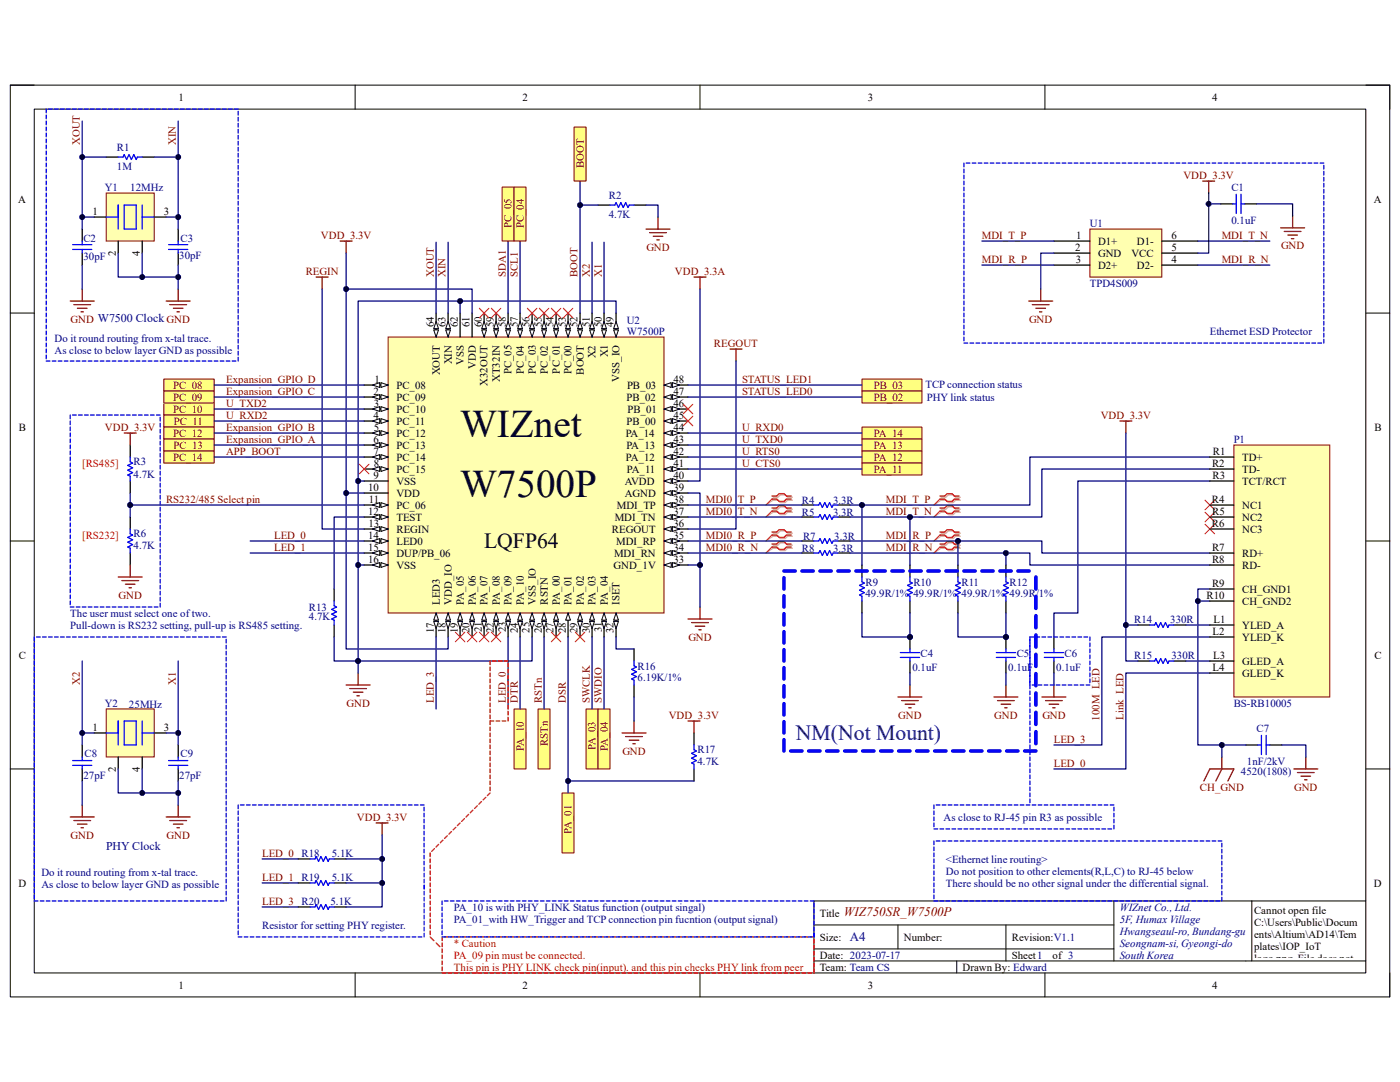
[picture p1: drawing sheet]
<svg xmlns="http://www.w3.org/2000/svg" width="279mm" height="216mm" viewBox="0 0 279 216" stroke-linecap="round" stroke-linejoin="round" font-family="sans-serif">
<defs><g id="words">
<g font-size="7.8">
<text x="91.8" y="87.1">WIZnet</text>
<text x="91.8" y="99.1">W7500P</text>
</g>
<text font-size="4.3" x="96.6" y="109.4">LQFP64</text>
<text font-size="4.3" fill="#000080" x="158.8" y="147.7">NM(Not Mount)</text>
<text font-size="2.6" fill="#800000" x="168.4" y="182.8">WIZ750SR_W7500P</text>
<text font-size="2.6" fill="#000080" x="169.6" y="187.8">A4</text>
<text font-size="2.4" fill="#000080" x="21.2" y="169.7">PHY Clock</text>
<g font-size="2.2">
<text x="35.6" y="20.1">1</text>
<text x="104.3" y="20.1">2</text>
<text x="173.2" y="20.1">3</text>
<text x="241.9" y="20.1">4</text>
<text x="3.6" y="40.5">A</text>
<text x="274.2" y="40.5">A</text>
<text x="18.5" y="42.8">1</text>
<text x="32.7" y="42.8">3</text>
<text x="214.8" y="47.6">1</text>
<text x="233.8" y="47.6">6</text>
<text x="23.1" y="51" transform="rotate(-90 23.1 51)">2</text>
<text x="27.9" y="51" transform="rotate(-90 27.9 51)">4</text>
<text x="214.6" y="50">2</text>
<text x="214.7" y="52.4">3</text>
<text x="219.2" y="48.9">D1+</text>
<text x="219.2" y="51.2">GND</text>
<text x="219.2" y="53.6">D2+</text>
<text x="225.8" y="51.2">VCC</text>
<text x="226.9" y="48.9">D1-</text>
<text x="226.9" y="53.6">D2-</text>
<text x="233.8" y="50">5</text>
<text x="233.8" y="52.4">4</text>
<text x="86.6" y="65.3" transform="rotate(-90 86.6 65.3)">64</text>
<text x="88.9" y="65.3" transform="rotate(-90 88.9 65.3)">63</text>
<text x="91.4" y="65.3" transform="rotate(-90 91.4 65.3)">62</text>
<text x="93.7" y="65.3" transform="rotate(-90 93.7 65.3)">61</text>
<text x="96.1" y="65.3" transform="rotate(-90 96.1 65.3)">60</text>
<text x="98.6" y="65.3" transform="rotate(-90 98.6 65.3)">59</text>
<text x="100.9" y="65.3" transform="rotate(-90 100.9 65.3)">58</text>
<text x="103.3" y="65.3" transform="rotate(-90 103.3 65.3)">57</text>
<text x="105.7" y="65.3" transform="rotate(-90 105.7 65.3)">56</text>
<text x="108.1" y="65.3" transform="rotate(-90 108.1 65.3)">55</text>
<text x="110.5" y="65.3" transform="rotate(-90 110.5 65.3)">54</text>
<text x="112.9" y="65.3" transform="rotate(-90 112.9 65.3)">53</text>
<text x="115.3" y="65.3" transform="rotate(-90 115.3 65.3)">52</text>
<text x="117.7" y="65.3" transform="rotate(-90 117.7 65.3)">51</text>
<text x="120.1" y="65.3" transform="rotate(-90 120.1 65.3)">50</text>
<text x="122.5" y="65.3" transform="rotate(-90 122.5 65.3)">49</text>
<text x="118.9" y="71.5" transform="rotate(-90 118.9 71.5)">X2</text>
<text x="121.3" y="71.3" transform="rotate(-90 121.3 71.3)">X1</text>
<text x="74.7" y="76.4">1</text>
<text x="79.1" y="77.6">PC_08</text>
<text x="87.8" y="74.9" transform="rotate(-90 87.8 74.9)">XOUT</text>
<text x="90.2" y="72.7" transform="rotate(-90 90.2 72.7)">XIN</text>
<text x="92.5" y="72.8" transform="rotate(-90 92.5 72.8)">VSS</text>
<text x="95" y="73.5" transform="rotate(-90 95 73.5)">VDD</text>
<text x="97.3" y="77" transform="rotate(-90 97.3 77)">X32OUT</text>
<text x="99.7" y="76.2" transform="rotate(-90 99.7 76.2)">XT32IN</text>
<text x="102.1" y="74.7" transform="rotate(-90 102.1 74.7)">PC_05</text>
<text x="104.5" y="74.7" transform="rotate(-90 104.5 74.7)">PC_04</text>
<text x="106.9" y="74.6" transform="rotate(-90 106.9 74.6)">PC_03</text>
<text x="109.3" y="74.7" transform="rotate(-90 109.3 74.7)">PC_02</text>
<text x="111.7" y="74.5" transform="rotate(-90 111.7 74.5)">PC_01</text>
<text x="114.1" y="74.7" transform="rotate(-90 114.1 74.7)">PC_00</text>
<text x="116.5" y="74.8" transform="rotate(-90 116.5 74.8)">BOOT</text>
<text x="123.7" y="76.2" transform="rotate(-90 123.7 76.2)">VSS_IO</text>
<text x="125.1" y="77.6">PB_03</text>
<text x="134.4" y="76.4">48</text>
<text x="74.5" y="83.6">4</text>
<text x="74.5" y="78.8">2</text>
<text x="74.6" y="81.2">3</text>
<text x="79.1" y="80">PC_09</text>
<text x="79.1" y="82.3">PC_10</text>
<text x="125.1" y="80">PB_02</text>
<text x="125.2" y="82.3">PB_01</text>
<text x="134.4" y="83.6">45</text>
<text x="134.4" y="81.2">46</text>
<text x="134.4" y="78.8">47</text>
<text x="3.8" y="85.9">B</text>
<text x="74.5" y="88.3">6</text>
<text x="74.6" y="85.9">5</text>
<text x="79.1" y="84.8">PC_11</text>
<text x="79.1" y="87.1">PC_12</text>
<text x="79.1" y="89.5">PC_13</text>
<text x="124.9" y="87.1">PA_14</text>
<text x="125" y="89.5">PA_13</text>
<text x="125" y="84.8">PB_00</text>
<text x="134.4" y="88.3">43</text>
<text x="134.4" y="85.9">44</text>
<text x="274.3" y="85.9">B</text>
<text x="74.5" y="90.7">7</text>
<text x="74.5" y="95.5">9</text>
<text x="74.6" y="93.1">8</text>
<text x="79.1" y="91.9">PC_14</text>
<text x="79.1" y="94.3">PC_15</text>
<text x="124.9" y="91.9">PA_12</text>
<text x="125.1" y="94.3">PA_11</text>
<text x="134.4" y="95.5">40</text>
<text x="134.4" y="93.1">41</text>
<text x="134.4" y="90.7">42</text>
<text x="241.9" y="93.1">R2</text>
<text x="242" y="95.5">R3</text>
<text x="242.1" y="90.7">R1</text>
<text x="247.9" y="91.9">TD+</text>
<text x="247.9" y="94.3">TD-</text>
<text x="73.4" y="97.9">10</text>
<text x="73.6" y="100.3">11</text>
<text x="79.1" y="96.7">VSS</text>
<text x="79.1" y="99.1">VDD</text>
<text x="79.1" y="101.5">PC_06</text>
<text x="123.1" y="101.5">MDI_TP</text>
<text x="124.7" y="99.1">AGND</text>
<text x="124.7" y="96.7">AVDD</text>
<text x="134.4" y="100.3">38</text>
<text x="134.4" y="97.9">39</text>
<text x="241.9" y="100.3">R4</text>
<text x="247.9" y="96.7">TCT/RCT</text>
<text x="247.9" y="101.5">NC1</text>
<text x="73.4" y="102.7">12</text>
<text x="73.4" y="107.5">14</text>
<text x="73.5" y="105.1">13</text>
<text x="79.1" y="103.9">TEST</text>
<text x="79.1" y="106.3">REGIN</text>
<text x="122.1" y="106.3">REGOUT</text>
<text x="122.7" y="103.9">MDI_TN</text>
<text x="134.4" y="107.5">35</text>
<text x="134.4" y="105.1">36</text>
<text x="134.4" y="102.7">37</text>
<text x="241.9" y="105.1">R6</text>
<text x="241.9" y="102.7">R5</text>
<text x="247.9" y="103.9">NC2</text>
<text x="247.9" y="106.3">NC3</text>
<text x="73.4" y="112.3">16</text>
<text x="73.5" y="109.9">15</text>
<text x="79.1" y="108.7">LED0</text>
<text x="79.1" y="111.1">DUP/PB_06</text>
<text x="79.1" y="113.5">VSS</text>
<text x="122.5" y="113.5">GND_1V</text>
<text x="122.6" y="111.1">MDI_RN</text>
<text x="123" y="108.7">MDI_RP</text>
<text x="134.4" y="112.3">33</text>
<text x="134.4" y="109.9">34</text>
<text x="241.9" y="109.9">R7</text>
<text x="241.9" y="112.3">R8</text>
<text x="247.9" y="111.1">RD+</text>
<text x="247.9" y="113.5">RD-</text>
<text x="240.8" y="119.5">R10</text>
<text x="241.9" y="117.1">R9</text>
<text x="247.9" y="118.3">CH_GND1</text>
<text x="87.8" y="120.7" transform="rotate(-90 87.8 120.7)">LED3</text>
<text x="90.2" y="120.7" transform="rotate(-90 90.2 120.7)">VDD_IO</text>
<text x="92.5" y="120.7" transform="rotate(-90 92.5 120.7)">PA_05</text>
<text x="95" y="120.7" transform="rotate(-90 95 120.7)">PA_06</text>
<text x="97.3" y="120.7" transform="rotate(-90 97.3 120.7)">PA_07</text>
<text x="99.7" y="120.7" transform="rotate(-90 99.7 120.7)">PA_08</text>
<text x="102.1" y="120.7" transform="rotate(-90 102.1 120.7)">PA_09</text>
<text x="104.5" y="120.7" transform="rotate(-90 104.5 120.7)">PA_10</text>
<text x="106.9" y="120.7" transform="rotate(-90 106.9 120.7)">VSS_IO</text>
<text x="109.3" y="120.7" transform="rotate(-90 109.3 120.7)">RSTN</text>
<text x="111.7" y="120.7" transform="rotate(-90 111.7 120.7)">PA_00</text>
<text x="114.1" y="120.7" transform="rotate(-90 114.1 120.7)">PA_01</text>
<text x="116.5" y="120.7" transform="rotate(-90 116.5 120.7)">PA_02</text>
<text x="118.9" y="120.7" transform="rotate(-90 118.9 120.7)">PA_03</text>
<text x="121.3" y="120.7" transform="rotate(-90 121.3 120.7)">PA_04</text>
<text x="123.7" y="120.7" transform="rotate(-90 123.7 120.7)">ISET</text>
<text x="242.2" y="124.2">L1</text>
<text x="247.9" y="125.4">YLED_A</text>
<text x="247.9" y="120.6">CH_GND2</text>
<text x="3.7" y="131.4">C</text>
<text x="86.6" y="126.3" transform="rotate(-90 86.6 126.3)">17</text>
<text x="88.9" y="126.3" transform="rotate(-90 88.9 126.3)">18</text>
<text x="91.4" y="126.3" transform="rotate(-90 91.4 126.3)">19</text>
<text x="93.7" y="126.3" transform="rotate(-90 93.7 126.3)">20</text>
<text x="96.1" y="126.1" transform="rotate(-90 96.1 126.1)">21</text>
<text x="98.6" y="126.3" transform="rotate(-90 98.6 126.3)">22</text>
<text x="100.9" y="126.2" transform="rotate(-90 100.9 126.2)">23</text>
<text x="103.3" y="126.3" transform="rotate(-90 103.3 126.3)">24</text>
<text x="105.7" y="126.2" transform="rotate(-90 105.7 126.2)">25</text>
<text x="108.1" y="126.3" transform="rotate(-90 108.1 126.3)">26</text>
<text x="110.5" y="126.3" transform="rotate(-90 110.5 126.3)">27</text>
<text x="112.9" y="126.3" transform="rotate(-90 112.9 126.3)">28</text>
<text x="115.3" y="126.3" transform="rotate(-90 115.3 126.3)">29</text>
<text x="117.7" y="126.3" transform="rotate(-90 117.7 126.3)">30</text>
<text x="120.1" y="126.1" transform="rotate(-90 120.1 126.1)">31</text>
<text x="122.5" y="126.3" transform="rotate(-90 122.5 126.3)">32</text>
<text x="242" y="126.7">L2</text>
<text x="242.1" y="131.4">L3</text>
<text x="247.9" y="127.8">YLED_K</text>
<text x="274.3" y="131.4">C</text>
<text x="242" y="133.8">L4</text>
<text x="247.9" y="135">GLED_K</text>
<text x="247.9" y="132.6">GLED_A</text>
<text x="18.5" y="145.8">1</text>
<text x="32.7" y="145.8">3</text>
<text x="23.1" y="154" transform="rotate(-90 23.1 154)">2</text>
<text x="27.9" y="154" transform="rotate(-90 27.9 154)">4</text>
<text x="3.7" y="176.9">D</text>
<text x="274.2" y="176.9">D</text>
<text x="163.6" y="182.9">Title</text>
<text x="250.3" y="182.3">Cannot open file</text>
<text x="250.3" y="184.7">C:\Users\Public\Docum</text>
<text x="163.6" y="187.7">Size:</text>
<text x="163.6" y="191.3">Date: 2023-07-17</text>
<text x="180.4" y="187.7">Number:</text>
<text x="201.9" y="187.7">Revision:V1.1</text>
<text x="201.9" y="191.3">Sheet1</text>
<text x="210.1" y="191.3">of 3</text>
<text x="250.3" y="187.1">ents\Altium\AD14\Tem</text>
<text x="250.3" y="189.5">plates\IOP_IoT</text>
<text x="250.3" y="191.9">logo.png. File does not</text>
<text x="35.6" y="197.3">1</text>
<text x="104.3" y="197.3">2</text>
<text x="163.6" y="193.7">Team: Team CS</text>
<text x="173.2" y="197.3">3</text>
<text x="192.1" y="193.7">Drawn By: Edward</text>
<text x="241.9" y="197.3">4</text>
</g>
<g font-size="2.2" fill="#800000">
<text x="16" y="29" transform="rotate(-90 16 29)">XOUT</text>
<text x="35.1" y="29" transform="rotate(-90 35.1 29)">XIN</text>
<text x="116.5" y="33.6" transform="rotate(-90 116.5 33.6)">BOOT</text>
<text x="236.2" y="35.7">VDD_3.3V</text>
<text x="64.1" y="47.6">VDD_3.3V</text>
<text x="102.1" y="45.5" transform="rotate(-90 102.1 45.5)">PC_05</text>
<text x="104.5" y="45.6" transform="rotate(-90 104.5 45.6)">PC_04</text>
<text x="196" y="47.6">MDI_T_P</text>
<text x="243.8" y="47.6">MDI_T_N</text>
<text x="129" y="50">GND</text>
<text x="196" y="52.4">MDI_R_P</text>
<text x="243.8" y="52.4">MDI_R_N</text>
<text x="255.7" y="49.8">GND</text>
<text x="61" y="54.8">REGIN</text>
<text x="86.6" y="55.3" transform="rotate(-90 86.6 55.3)">XOUT</text>
<text x="88.9" y="55.3" transform="rotate(-90 88.9 55.3)">XIN</text>
<text x="100.9" y="55.3" transform="rotate(-90 100.9 55.3)">SDA1</text>
<text x="103.3" y="55.3" transform="rotate(-90 103.3 55.3)">SCL1</text>
<text x="115.3" y="55.3" transform="rotate(-90 115.3 55.3)">BOOT</text>
<text x="117.7" y="55.3" transform="rotate(-90 117.7 55.3)">X2</text>
<text x="120.1" y="55.3" transform="rotate(-90 120.1 55.3)">X1</text>
<text x="134.7" y="54.8">VDD_3.3A</text>
<text x="14.1" y="64.4">GND W7500 Clock GND</text>
<text x="205.4" y="64.4">GND</text>
<text x="142.5" y="69.2">REGOUT</text>
<text x="34.6" y="77.6">PC_08</text>
<text x="45.1" y="76.4">Expansion_GPIO_D</text>
<text x="148.1" y="76.4">STATUS_LED1</text>
<text x="174.4" y="77.6">PB_03</text>
<text x="34.5" y="82.3">PC_10</text>
<text x="34.5" y="80">PC_09</text>
<text x="45.1" y="81.2">U_TXD2</text>
<text x="45.1" y="83.6">U_RXD2</text>
<text x="45.1" y="78.8">Expansion_GPIO_C</text>
<text x="148.1" y="78.8">STATUS_LED0</text>
<text x="174.4" y="80">PB_02</text>
<text x="219.7" y="83.6">VDD_3.3V</text>
<text x="21" y="85.9">VDD_3.3V</text>
<text x="34.5" y="87.1">PC_12</text>
<text x="34.6" y="89.5">PC_13</text>
<text x="34.7" y="84.8">PC_11</text>
<text x="45.1" y="88.3">Expansion_GPIO_A</text>
<text x="45.1" y="85.9">Expansion_GPIO_B</text>
<text x="148.1" y="88.3">U_TXD0</text>
<text x="148.1" y="85.9">U_RXD0</text>
<text x="174.4" y="87.1">PA_14</text>
<text x="174.4" y="89.5">PA_13</text>
<text x="34.5" y="91.9">PC_14</text>
<text x="45.1" y="90.7">APP_BOOT</text>
<text x="148.1" y="93.1">U_CTS0</text>
<text x="148.1" y="90.7">U_RTS0</text>
<text x="174.4" y="91.9">PA_12</text>
<text x="174.4" y="94.3">PA_11</text>
<text x="33.1" y="100.3">RS232/485 Select pin</text>
<text x="140.9" y="100.3">MDI0_T_P</text>
<text x="176.8" y="100.3">MDI_T_P</text>
<text x="54.7" y="107.5">LED_0</text>
<text x="140.9" y="102.7">MDI0_T_N</text>
<text x="140.9" y="107.5">MDI0_R_P</text>
<text x="176.8" y="102.7">MDI_T_N</text>
<text x="176.8" y="107.5">MDI_R_P</text>
<text x="54.7" y="109.9">LED_1</text>
<text x="140.9" y="109.9">MDI0_R_N</text>
<text x="176.8" y="109.9">MDI_R_N</text>
<text x="23.7" y="119.5">GND</text>
<text x="137.4" y="127.8">GND</text>
<text x="16" y="136.7" transform="rotate(-90 16 136.7)">X2</text>
<text x="35.1" y="136.7" transform="rotate(-90 35.1 136.7)">X1</text>
<text x="69.2" y="141">GND</text>
<text x="86.6" y="140.3" transform="rotate(-90 86.6 140.3)">LED_3</text>
<text x="100.9" y="140.3" transform="rotate(-90 100.9 140.3)">LED_0</text>
<text x="103.3" y="140.3" transform="rotate(-90 103.3 140.3)">DTR</text>
<text x="108.1" y="140.3" transform="rotate(-90 108.1 140.3)">RSTn</text>
<text x="112.9" y="140.3" transform="rotate(-90 112.9 140.3)">DSR</text>
<text x="117.7" y="140.3" transform="rotate(-90 117.7 140.3)">SWCLK</text>
<text x="120.1" y="140.3" transform="rotate(-90 120.1 140.3)">SWDIO</text>
<text x="133.5" y="143.4">VDD_3.3V</text>
<text x="179.3" y="143.4">GND</text>
<text x="198.4" y="143.4">GND</text>
<text x="208" y="143.4">GND</text>
<text x="219.4" y="143.9" transform="rotate(-90 219.4 143.9)">100M_LED</text>
<text x="224.2" y="143.6" transform="rotate(-90 224.2 143.6)">Link_LED</text>
<text x="104.5" y="149.8" transform="rotate(-90 104.5 149.8)">PA_10</text>
<text x="109.3" y="148.9" transform="rotate(-90 109.3 148.9)">RSTn</text>
<text x="118.9" y="149.7" transform="rotate(-90 118.9 149.7)">PA_03</text>
<text x="121.3" y="149.8" transform="rotate(-90 121.3 149.8)">PA_04</text>
<text x="210.3" y="148.2">LED_3</text>
<text x="124.2" y="150.6">GND</text>
<text x="210.3" y="153">LED_0</text>
<text x="239.5" y="157.8">CH_GND</text>
<text x="258.3" y="157.8">GND</text>
<text x="14.1" y="167.3">GND</text>
<text x="33.2" y="167.3">GND</text>
<text x="71.2" y="163.7">VDD_3.3V</text>
<text x="114.1" y="166.4" transform="rotate(-90 114.1 166.4)">PA_01</text>
<text x="52.3" y="170.9">LED_0</text>
<text x="52.3" y="175.7">LED_1</text>
<text x="52.3" y="180.5">LED_3</text>
</g>
<g font-size="2.2" fill="#000080">
<text x="23.3" y="30.2">R1</text>
<text x="23.3" y="34">1M</text>
<text x="21" y="38.1">Y1</text>
<text x="26" y="38.1">12MHz</text>
<text x="121.5" y="39.8">R2</text>
<text x="245.7" y="38.1">C1</text>
<text x="121.5" y="43.6">4.7K</text>
<text x="217.5" y="45.3">U1</text>
<text x="245.7" y="44.8">0.1uF</text>
<text x="16.6" y="48.3">C2</text>
<text x="16.6" y="51.9">30pF</text>
<text x="35.8" y="51.7">30pF</text>
<text x="36" y="48.3">C3</text>
<text x="217.5" y="57.2">TPD4S009</text>
<text x="125.1" y="64.6">U2</text>
<text x="10.9" y="68.2">Do it round routing from x-tal trace.</text>
<text x="10.9" y="70.6">As close to below layer GND as possible</text>
<text x="125.1" y="66.8">W7500P</text>
<text x="241.4" y="66.8">Ethernet ESD Protector</text>
<text x="184.7" y="77.3">TCP connection status</text>
<text x="185" y="80">PHY link status</text>
<text x="246.2" y="88.3">P1</text>
<text x="26.7" y="92.9">R3</text>
<text x="26.7" y="95.3">4.7K</text>
<text x="160" y="100.5">R4</text>
<text x="166.2" y="100.5">3.3R</text>
<text x="26.7" y="107.2">R6</text>
<text x="160" y="103">R5</text>
<text x="160.3" y="107.7">R7</text>
<text x="166.2" y="103">3.3R</text>
<text x="166.5" y="107.7">3.3R</text>
<text x="26.7" y="109.6">4.7K</text>
<text x="160" y="110.1">R8</text>
<text x="166.2" y="110.1">3.3R</text>
<text x="172.7" y="116.8">R9</text>
<text x="172.7" y="119.2">49.9R/1% 49.9R/1% 49.9R/1% 49.9R/1%</text>
<text x="182.3" y="116.8">R10</text>
<text x="191.9" y="116.8">R11</text>
<text x="201.5" y="116.8">R12</text>
<text x="14" y="123.1">The user must select one of two.</text>
<text x="14" y="125.4">Pull-down is RS232 setting, pull-up is RS485 setting.</text>
<text x="61.6" y="121.8">R13</text>
<text x="61.6" y="123.8">4.7K</text>
<text x="226.4" y="124.2">R14</text>
<text x="233.6" y="124.2">330R</text>
<text x="183.7" y="131.2">C4</text>
<text x="202.9" y="131.2">C5</text>
<text x="212.5" y="131.2">C6</text>
<text x="226.4" y="131.4">R15</text>
<text x="233.8" y="131.4">330R</text>
<text x="127.3" y="133.6">R16</text>
<text x="127.3" y="136">6.19K/1%</text>
<text x="182.1" y="133.8">0.1uF</text>
<text x="201.2" y="133.8">0.1uF</text>
<text x="210.8" y="133.8">0.1uF</text>
<text x="21" y="141">Y2</text>
<text x="25.7" y="141.3">25MHz</text>
<text x="246.2" y="141">BS-RB10005</text>
<text x="250.8" y="146">C7</text>
<text x="16.6" y="155.4">27pF</text>
<text x="16.9" y="151">C8</text>
<text x="35.8" y="155.4">27pF</text>
<text x="36" y="151">C9</text>
<text x="139.2" y="150.3">R17</text>
<text x="139.2" y="152.7">4.7K</text>
<text x="247.6" y="154.6">4520(1808)</text>
<text x="248.8" y="152.7">1nF/2kV</text>
<text x="188.3" y="163.7">As close to RJ-45 pin R3 as possible</text>
<text x="60.2" y="170.9">R18</text>
<text x="66.2" y="170.9">5.1K</text>
<text x="188.8" y="172.1">&lt;Ethernet line routing&gt;</text>
<text x="8.3" y="174.8">Do it round routing from x-tal trace.</text>
<text x="8.3" y="177.2">As close to below layer GND as possible</text>
<text x="60.2" y="175.7">R19</text>
<text x="66.2" y="175.7">5.1K</text>
<text x="188.8" y="174.5">Do not position to other elements(R,L,C) to RJ-45 below</text>
<text x="188.8" y="176.9">There should be no other signal under the differential signal.</text>
<text x="52.3" y="185.3">Resistor for setting PHY register.</text>
<text x="60.2" y="180.5">R20</text>
<text x="66" y="180.5">5.1K</text>
<text x="90.6" y="184.1">PA_01_with HW_Trigger and TCP connection pin fucntion (output signal)</text>
<text x="90.6" y="181.7">PA_10 is with PHY_LINK Status function (output singal)</text>
<text x="223.5" y="181.7">WIZnet Co., Ltd.</text>
<text x="223.5" y="184.1">5F, Humax Village</text>
<text x="223.5" y="186.5">Hwangseaul-ro, Bundang-gu</text>
<text x="223.5" y="188.9">Seongnam-si, Gyeongi-do</text>
<text x="223.5" y="191.3">South Korea</text>
</g>
<g font-size="2.2" fill="#f00">
<text x="16.4" y="93.1">[RS485]</text>
<text x="16.4" y="107.5">[RS232]</text>
<text x="90.6" y="188.9">* Caution</text>
<text x="90.6" y="191.3">PA_09 pin must be connected.</text>
<text x="90.6" y="193.7">This pin is PHY LINK check pin(input). and this pin checks PHY link from peer</text>
</g>
</g></defs>
<path d="M2.1 17h275.3v181.9h-275.3z" fill="none" stroke="#000" stroke-width=".2"/>
<path d="M6.8 21.8h265.8v172.3h-265.8z" fill-rule="evenodd" fill="#fff"/>
<g fill="none" stroke="#000" stroke-width=".2">
<path d="M2 17h4.8M70.9 17v4.8M139.7 17v4.8M208.5 17v4.8M272.6 17h4.8v4.8M6.8 21.8h265.8v172.3h-265.8zM2 62.5h4.8M272.6 62.5h4.8M2 107.9h4.8M272.6 107.9h4.8M2 153.4h4.8M272.6 153.4h4.8"/>
<path d="M222.3 179.8v11.9M249.8 179.8v11.9M272.6 179.8h-110.2v14.3M70.9 194.1v4.8M139.7 194.1v4.8M162.4 184.6h59.9M162.4 191.7h110.2M162.4 189.3h59.9M179.2 184.6v4.7M190.9 191.7v2.4M200.8 184.6v7.1M208.5 194.1v4.8"/>
<path d="M277.4 194.1v4.8"/>
</g>
<path d="M77.5 67.3h55v55h-55z" fill-rule="evenodd" fill="#ffffb0"/>
<path d="M77.5 67.3h55v55h-55z" fill="none" stroke="#800000" stroke-width=".2"/>
<path d="M72.7 76.8h4.8" fill="none" stroke="#000" stroke-width=".25"/>
<path d="M76 76.4l1.5 .4-1.5 .5z" fill="#f8fcff"/>
<path d="M76 76.4l1.5 .4-1.5 .5z" fill="none" stroke="#000" stroke-width=".2"/>
<path d="M74.3 76.8l1.5-.4v.9z" fill="#f8fcff"/>
<path d="M74.3 76.8l1.5-.4v.9z" fill="none" stroke="#000" stroke-width=".2"/>
<path d="M72.7 79.2h4.8" fill="none" stroke="#000" stroke-width=".25"/>
<path d="M76 78.7l1.5 .5-1.5 .5z" fill="#f8fcff"/>
<path d="M76 78.7l1.5 .5-1.5 .5z" fill="none" stroke="#000" stroke-width=".2"/>
<path d="M74.3 79.2l1.5-.5v1z" fill="#f8fcff"/>
<path d="M74.3 79.2l1.5-.5v1z" fill="none" stroke="#000" stroke-width=".2"/>
<path d="M72.7 81.6h4.8" fill="none" stroke="#000" stroke-width=".25"/>
<path d="M76 81.1l1.5 .5-1.5 .5z" fill="#f8fcff"/>
<path d="M76 81.1l1.5 .5-1.5 .5z" fill="none" stroke="#000" stroke-width=".2"/>
<path d="M74.3 81.6l1.5-.5v1z" fill="#f8fcff"/>
<path d="M74.3 81.6l1.5-.5v1z" fill="none" stroke="#000" stroke-width=".2"/>
<path d="M72.7 84h4.8" fill="none" stroke="#000" stroke-width=".25"/>
<path d="M76 83.5l1.5 .5-1.5 .5z" fill="#f8fcff"/>
<path d="M76 83.5l1.5 .5-1.5 .5z" fill="none" stroke="#000" stroke-width=".2"/>
<path d="M74.3 84l1.5-.5v1z" fill="#f8fcff"/>
<path d="M74.3 84l1.5-.5v1z" fill="none" stroke="#000" stroke-width=".2"/>
<path d="M72.7 86.4h4.8" fill="none" stroke="#000" stroke-width=".25"/>
<path d="M76 85.9l1.5 .5-1.5 .5z" fill="#f8fcff"/>
<path d="M76 85.9l1.5 .5-1.5 .5z" fill="none" stroke="#000" stroke-width=".2"/>
<path d="M74.3 86.4l1.5-.5v1z" fill="#f8fcff"/>
<path d="M74.3 86.4l1.5-.5v1z" fill="none" stroke="#000" stroke-width=".2"/>
<path d="M72.7 88.8h4.8" fill="none" stroke="#000" stroke-width=".25"/>
<path d="M76 88.3l1.5 .5-1.5 .5z" fill="#f8fcff"/>
<path d="M76 88.3l1.5 .5-1.5 .5z" fill="none" stroke="#000" stroke-width=".2"/>
<path d="M74.3 88.8l1.5-.5v1z" fill="#f8fcff"/>
<path d="M74.3 88.8l1.5-.5v1z" fill="none" stroke="#000" stroke-width=".2"/>
<path d="M72.7 91.2h4.8" fill="none" stroke="#000" stroke-width=".25"/>
<path d="M76 90.7l1.5 .5-1.5 .5z" fill="#f8fcff"/>
<path d="M76 90.7l1.5 .5-1.5 .5z" fill="none" stroke="#000" stroke-width=".2"/>
<path d="M74.3 91.2l1.5-.5v1z" fill="#f8fcff"/>
<path d="M74.3 91.2l1.5-.5v1z" fill="none" stroke="#000" stroke-width=".2"/>
<path d="M72.7 93.6h4.8" fill="none" stroke="#000" stroke-width=".25"/>
<path d="M76 93.1l1.5 .5-1.5 .5z" fill="#f8fcff"/>
<path d="M76 93.1l1.5 .5-1.5 .5z" fill="none" stroke="#000" stroke-width=".2"/>
<path d="M74.3 93.6l1.5-.5v1z" fill="#f8fcff"/>
<path d="M74.3 93.6l1.5-.5v1z" fill="none" stroke="#000" stroke-width=".2"/>
<path d="M72.7 96h4.8M72.7 98.4h4.8M72.7 100.8h4.8" fill="none" stroke="#000" stroke-width=".25"/>
<path d="M76 100.3l1.5 .5-1.5 .5z" fill="#f8fcff"/>
<path d="M76 100.3l1.5 .5-1.5 .5z" fill="none" stroke="#000" stroke-width=".2"/>
<path d="M74.3 100.8l1.5-.5v1z" fill="#f8fcff"/>
<path d="M74.3 100.8l1.5-.5v1z" fill="none" stroke="#000" stroke-width=".2"/>
<path d="M72.7 103.2h4.8" fill="none" stroke="#000" stroke-width=".25"/>
<path d="M76 102.7l1.5 .5-1.5 .4z" fill="#f8fcff"/>
<path d="M76 102.7l1.5 .5-1.5 .4z" fill="none" stroke="#000" stroke-width=".2"/>
<path d="M74.3 103.2l1.5-.5v.9z" fill="#f8fcff"/>
<path d="M74.3 103.2l1.5-.5v.9z" fill="none" stroke="#000" stroke-width=".2"/>
<path d="M72.7 105.6h4.8" fill="none" stroke="#000" stroke-width=".25"/>
<path d="M76 105.1l1.5 .5-1.5 .4z" fill="#f8fcff"/>
<path d="M76 105.1l1.5 .5-1.5 .4z" fill="none" stroke="#000" stroke-width=".2"/>
<path d="M74.3 105.6l1.5-.5v.9z" fill="#f8fcff"/>
<path d="M74.3 105.6l1.5-.5v.9z" fill="none" stroke="#000" stroke-width=".2"/>
<path d="M72.7 107.9h4.8" fill="none" stroke="#000" stroke-width=".25"/>
<path d="M76 107.5l1.5 .4-1.5 .5z" fill="#f8fcff"/>
<path d="M76 107.5l1.5 .4-1.5 .5z" fill="none" stroke="#000" stroke-width=".2"/>
<path d="M74.3 107.9l1.5-.4v.9z" fill="#f8fcff"/>
<path d="M74.3 107.9l1.5-.4v.9z" fill="none" stroke="#000" stroke-width=".2"/>
<path d="M72.7 110.3h4.8" fill="none" stroke="#000" stroke-width=".25"/>
<path d="M76 109.9l1.5 .4-1.5 .5z" fill="#f8fcff"/>
<path d="M76 109.9l1.5 .4-1.5 .5z" fill="none" stroke="#000" stroke-width=".2"/>
<path d="M74.3 110.3l1.5-.4v.9z" fill="#f8fcff"/>
<path d="M74.3 110.3l1.5-.4v.9z" fill="none" stroke="#000" stroke-width=".2"/>
<path d="M72.7 112.7h4.8" fill="none" stroke="#000" stroke-width=".25"/>
<path d="M76 112.3l1.5 .4-1.5 .5z" fill="#f8fcff"/>
<path d="M76 112.3l1.5 .4-1.5 .5z" fill="none" stroke="#000" stroke-width=".2"/>
<path d="M74.3 112.7l1.5-.4v.9z" fill="#f8fcff"/>
<path d="M74.3 112.7l1.5-.4v.9z" fill="none" stroke="#000" stroke-width=".2"/>
<path d="M87 122.3v4.8" fill="none" stroke="#000" stroke-width=".25"/>
<path d="M87 122.3l.5 1.5h-.9z" fill="#f8fcff"/>
<path d="M87 122.3l.5 1.5h-.9z" fill="none" stroke="#000" stroke-width=".2"/>
<path d="M86.6 124h.9l-.5 1.4z" fill="#f8fcff"/>
<path d="M86.6 124h.9l-.5 1.4z" fill="none" stroke="#000" stroke-width=".2"/>
<path d="M89.4 122.3v4.8" fill="none" stroke="#000" stroke-width=".25"/>
<path d="M89.4 122.3l.5 1.5h-1z" fill="#f8fcff"/>
<path d="M89.4 122.3l.5 1.5h-1z" fill="none" stroke="#000" stroke-width=".2"/>
<path d="M88.9 124h1l-.5 1.4z" fill="#f8fcff"/>
<path d="M88.9 124h1l-.5 1.4z" fill="none" stroke="#000" stroke-width=".2"/>
<path d="M91.8 122.3v4.8" fill="none" stroke="#000" stroke-width=".25"/>
<path d="M91.8 122.3l.5 1.5h-1z" fill="#f8fcff"/>
<path d="M91.8 122.3l.5 1.5h-1z" fill="none" stroke="#000" stroke-width=".2"/>
<path d="M91.3 124h1l-.5 1.4z" fill="#f8fcff"/>
<path d="M91.3 124h1l-.5 1.4z" fill="none" stroke="#000" stroke-width=".2"/>
<path d="M94.2 122.3v4.8" fill="none" stroke="#000" stroke-width=".25"/>
<path d="M94.2 122.3l.5 1.5h-1z" fill="#f8fcff"/>
<path d="M94.2 122.3l.5 1.5h-1z" fill="none" stroke="#000" stroke-width=".2"/>
<path d="M93.7 124h1l-.5 1.4z" fill="#f8fcff"/>
<path d="M93.7 124h1l-.5 1.4z" fill="none" stroke="#000" stroke-width=".2"/>
<path d="M96.6 122.3v4.8" fill="none" stroke="#000" stroke-width=".25"/>
<path d="M96.6 122.3l.5 1.5h-1z" fill="#f8fcff"/>
<path d="M96.6 122.3l.5 1.5h-1z" fill="none" stroke="#000" stroke-width=".2"/>
<path d="M96.1 124h1l-.5 1.4z" fill="#f8fcff"/>
<path d="M96.1 124h1l-.5 1.4z" fill="none" stroke="#000" stroke-width=".2"/>
<path d="M99 122.3v4.8" fill="none" stroke="#000" stroke-width=".25"/>
<path d="M99 122.3l.5 1.5h-1z" fill="#f8fcff"/>
<path d="M99 122.3l.5 1.5h-1z" fill="none" stroke="#000" stroke-width=".2"/>
<path d="M98.5 124h1l-.5 1.4z" fill="#f8fcff"/>
<path d="M98.5 124h1l-.5 1.4z" fill="none" stroke="#000" stroke-width=".2"/>
<path d="M101.4 122.3v4.8" fill="none" stroke="#000" stroke-width=".25"/>
<path d="M101.4 122.3l.5 1.5h-1z" fill="#f8fcff"/>
<path d="M101.4 122.3l.5 1.5h-1z" fill="none" stroke="#000" stroke-width=".2"/>
<path d="M100.9 124h1l-.5 1.4z" fill="#f8fcff"/>
<path d="M100.9 124h1l-.5 1.4z" fill="none" stroke="#000" stroke-width=".2"/>
<path d="M103.8 122.3v4.8" fill="none" stroke="#000" stroke-width=".25"/>
<path d="M103.8 122.3l.5 1.5h-1z" fill="#f8fcff"/>
<path d="M103.8 122.3l.5 1.5h-1z" fill="none" stroke="#000" stroke-width=".2"/>
<path d="M103.3 124h1l-.5 1.4z" fill="#f8fcff"/>
<path d="M103.3 124h1l-.5 1.4z" fill="none" stroke="#000" stroke-width=".2"/>
<path d="M106.2 122.3v4.8" fill="none" stroke="#000" stroke-width=".25"/>
<path d="M106.2 122.3l.5 1.5h-1z" fill="#f8fcff"/>
<path d="M106.2 122.3l.5 1.5h-1z" fill="none" stroke="#000" stroke-width=".2"/>
<path d="M105.7 124h1l-.5 1.4z" fill="#f8fcff"/>
<path d="M105.7 124h1l-.5 1.4z" fill="none" stroke="#000" stroke-width=".2"/>
<path d="M108.6 122.3v4.8" fill="none" stroke="#000" stroke-width=".25"/>
<path d="M108.6 122.3l.5 1.5h-1z" fill="#f8fcff"/>
<path d="M108.6 122.3l.5 1.5h-1z" fill="none" stroke="#000" stroke-width=".2"/>
<path d="M108.1 124h1l-.5 1.4z" fill="#f8fcff"/>
<path d="M108.1 124h1l-.5 1.4z" fill="none" stroke="#000" stroke-width=".2"/>
<path d="M111 122.3v4.8" fill="none" stroke="#000" stroke-width=".25"/>
<path d="M111 122.3l.5 1.5h-1z" fill="#f8fcff"/>
<path d="M111 122.3l.5 1.5h-1z" fill="none" stroke="#000" stroke-width=".2"/>
<path d="M110.5 124h1l-.5 1.4z" fill="#f8fcff"/>
<path d="M110.5 124h1l-.5 1.4z" fill="none" stroke="#000" stroke-width=".2"/>
<path d="M113.4 122.3v4.8" fill="none" stroke="#000" stroke-width=".25"/>
<path d="M113.4 122.3l.4 1.5h-.9z" fill="#f8fcff"/>
<path d="M113.4 122.3l.4 1.5h-.9z" fill="none" stroke="#000" stroke-width=".2"/>
<path d="M115.8 122.3v4.8" fill="none" stroke="#000" stroke-width=".25"/>
<path d="M115.8 122.3l.4 1.5h-.9z" fill="#f8fcff"/>
<path d="M115.8 122.3l.4 1.5h-.9z" fill="none" stroke="#000" stroke-width=".2"/>
<path d="M115.3 124h.9l-.4 1.4z" fill="#f8fcff"/>
<path d="M115.3 124h.9l-.4 1.4z" fill="none" stroke="#000" stroke-width=".2"/>
<path d="M118.2 122.3v4.8" fill="none" stroke="#000" stroke-width=".25"/>
<path d="M118.2 122.3l.4 1.5h-.9z" fill="#f8fcff"/>
<path d="M118.2 122.3l.4 1.5h-.9z" fill="none" stroke="#000" stroke-width=".2"/>
<path d="M117.7 124h.9l-.4 1.4z" fill="#f8fcff"/>
<path d="M117.7 124h.9l-.4 1.4z" fill="none" stroke="#000" stroke-width=".2"/>
<path d="M120.5 122.3v4.8" fill="none" stroke="#000" stroke-width=".25"/>
<path d="M120.5 122.3l.5 1.5h-.9z" fill="#f8fcff"/>
<path d="M120.5 122.3l.5 1.5h-.9z" fill="none" stroke="#000" stroke-width=".2"/>
<path d="M120.1 124h.9l-.5 1.4z" fill="#f8fcff"/>
<path d="M120.1 124h.9l-.5 1.4z" fill="none" stroke="#000" stroke-width=".2"/>
<path d="M122.9 122.3v4.8" fill="none" stroke="#000" stroke-width=".25"/>
<path d="M122.9 122.3l.5 1.5h-.9z" fill="#f8fcff"/>
<path d="M122.9 122.3l.5 1.5h-.9z" fill="none" stroke="#000" stroke-width=".2"/>
<path d="M122.5 124h.9l-.5 1.4z" fill="#f8fcff"/>
<path d="M122.5 124h.9l-.5 1.4z" fill="none" stroke="#000" stroke-width=".2"/>
<path d="M132.5 112.7h4.8" fill="none" stroke="#000" stroke-width=".25"/>
<path d="M132.5 112.7l1.5-.4v.9z" fill="#f8fcff"/>
<path d="M132.5 112.7l1.5-.4v.9z" fill="none" stroke="#000" stroke-width=".2"/>
<path d="M134.2 112.3l1.4 .4-1.4 .5z" fill="#f8fcff"/>
<path d="M134.2 112.3l1.4 .4-1.4 .5z" fill="none" stroke="#000" stroke-width=".2"/>
<path d="M132.5 110.3h4.8" fill="none" stroke="#000" stroke-width=".25"/>
<path d="M132.5 110.3l1.5-.4v.9z" fill="#f8fcff"/>
<path d="M132.5 110.3l1.5-.4v.9z" fill="none" stroke="#000" stroke-width=".2"/>
<path d="M134.2 109.9l1.4 .4-1.4 .5z" fill="#f8fcff"/>
<path d="M134.2 109.9l1.4 .4-1.4 .5z" fill="none" stroke="#000" stroke-width=".2"/>
<path d="M132.5 107.9h4.8" fill="none" stroke="#000" stroke-width=".25"/>
<path d="M132.5 107.9l1.5-.4v.9z" fill="#f8fcff"/>
<path d="M132.5 107.9l1.5-.4v.9z" fill="none" stroke="#000" stroke-width=".2"/>
<path d="M134.2 107.5l1.4 .4-1.4 .5z" fill="#f8fcff"/>
<path d="M134.2 107.5l1.4 .4-1.4 .5z" fill="none" stroke="#000" stroke-width=".2"/>
<path d="M132.5 105.6h4.8" fill="none" stroke="#000" stroke-width=".25"/>
<path d="M132.5 105.6l1.5-.5v.9z" fill="#f8fcff"/>
<path d="M132.5 105.6l1.5-.5v.9z" fill="none" stroke="#000" stroke-width=".2"/>
<path d="M134.2 105.1l1.4 .5-1.4 .4z" fill="#f8fcff"/>
<path d="M134.2 105.1l1.4 .5-1.4 .4z" fill="none" stroke="#000" stroke-width=".2"/>
<path d="M132.5 103.2h4.8" fill="none" stroke="#000" stroke-width=".25"/>
<path d="M132.5 103.2l1.5-.5v.9z" fill="#f8fcff"/>
<path d="M132.5 103.2l1.5-.5v.9z" fill="none" stroke="#000" stroke-width=".2"/>
<path d="M134.2 102.7l1.4 .5-1.4 .4z" fill="#f8fcff"/>
<path d="M134.2 102.7l1.4 .5-1.4 .4z" fill="none" stroke="#000" stroke-width=".2"/>
<path d="M132.5 100.8h4.8" fill="none" stroke="#000" stroke-width=".25"/>
<path d="M132.5 100.8l1.5-.5v1z" fill="#f8fcff"/>
<path d="M132.5 100.8l1.5-.5v1z" fill="none" stroke="#000" stroke-width=".2"/>
<path d="M134.2 100.3l1.4 .5-1.4 .5z" fill="#f8fcff"/>
<path d="M134.2 100.3l1.4 .5-1.4 .5z" fill="none" stroke="#000" stroke-width=".2"/>
<path d="M132.5 98.4h4.8" fill="none" stroke="#000" stroke-width=".25"/>
<path d="M132.5 98.4l1.5-.5v1z" fill="#f8fcff"/>
<path d="M132.5 98.4l1.5-.5v1z" fill="none" stroke="#000" stroke-width=".2"/>
<path d="M134.2 97.9l1.4 .5-1.4 .5z" fill="#f8fcff"/>
<path d="M134.2 97.9l1.4 .5-1.4 .5z" fill="none" stroke="#000" stroke-width=".2"/>
<path d="M132.5 96h4.8" fill="none" stroke="#000" stroke-width=".25"/>
<path d="M132.5 96l1.5-.5v1z" fill="#f8fcff"/>
<path d="M132.5 96l1.5-.5v1z" fill="none" stroke="#000" stroke-width=".2"/>
<path d="M134.2 95.5l1.4 .5-1.4 .5z" fill="#f8fcff"/>
<path d="M134.2 95.5l1.4 .5-1.4 .5z" fill="none" stroke="#000" stroke-width=".2"/>
<path d="M132.5 93.6h4.8" fill="none" stroke="#000" stroke-width=".25"/>
<path d="M132.5 93.6l1.5-.5v1z" fill="#f8fcff"/>
<path d="M132.5 93.6l1.5-.5v1z" fill="none" stroke="#000" stroke-width=".2"/>
<path d="M134.2 93.1l1.4 .5-1.4 .5z" fill="#f8fcff"/>
<path d="M134.2 93.1l1.4 .5-1.4 .5z" fill="none" stroke="#000" stroke-width=".2"/>
<path d="M132.5 91.2h4.8" fill="none" stroke="#000" stroke-width=".25"/>
<path d="M132.5 91.2l1.5-.5v1z" fill="#f8fcff"/>
<path d="M132.5 91.2l1.5-.5v1z" fill="none" stroke="#000" stroke-width=".2"/>
<path d="M134.2 90.7l1.4 .5-1.4 .5z" fill="#f8fcff"/>
<path d="M134.2 90.7l1.4 .5-1.4 .5z" fill="none" stroke="#000" stroke-width=".2"/>
<path d="M132.5 88.8h4.8" fill="none" stroke="#000" stroke-width=".25"/>
<path d="M132.5 88.8l1.5-.5v1z" fill="#f8fcff"/>
<path d="M132.5 88.8l1.5-.5v1z" fill="none" stroke="#000" stroke-width=".2"/>
<path d="M134.2 88.3l1.4 .5-1.4 .5z" fill="#f8fcff"/>
<path d="M134.2 88.3l1.4 .5-1.4 .5z" fill="none" stroke="#000" stroke-width=".2"/>
<path d="M132.5 86.4h4.8" fill="none" stroke="#000" stroke-width=".25"/>
<path d="M132.5 86.4l1.5-.5v1z" fill="#f8fcff"/>
<path d="M132.5 86.4l1.5-.5v1z" fill="none" stroke="#000" stroke-width=".2"/>
<path d="M134.2 85.9l1.4 .5-1.4 .5z" fill="#f8fcff"/>
<path d="M134.2 85.9l1.4 .5-1.4 .5z" fill="none" stroke="#000" stroke-width=".2"/>
<path d="M132.5 84h4.8" fill="none" stroke="#000" stroke-width=".25"/>
<path d="M132.5 84l1.5-.5v1z" fill="#f8fcff"/>
<path d="M132.5 84l1.5-.5v1z" fill="none" stroke="#000" stroke-width=".2"/>
<path d="M134.2 83.5l1.4 .5-1.4 .5z" fill="#f8fcff"/>
<path d="M134.2 83.5l1.4 .5-1.4 .5z" fill="none" stroke="#000" stroke-width=".2"/>
<path d="M132.5 81.6h4.8" fill="none" stroke="#000" stroke-width=".25"/>
<path d="M132.5 81.6l1.5-.5v1z" fill="#f8fcff"/>
<path d="M132.5 81.6l1.5-.5v1z" fill="none" stroke="#000" stroke-width=".2"/>
<path d="M134.2 81.1l1.4 .5-1.4 .5z" fill="#f8fcff"/>
<path d="M134.2 81.1l1.4 .5-1.4 .5z" fill="none" stroke="#000" stroke-width=".2"/>
<path d="M132.5 79.2h4.8" fill="none" stroke="#000" stroke-width=".25"/>
<path d="M132.5 79.2l1.5-.5v1z" fill="#f8fcff"/>
<path d="M132.5 79.2l1.5-.5v1z" fill="none" stroke="#000" stroke-width=".2"/>
<path d="M134.2 78.7l1.4 .5-1.4 .5z" fill="#f8fcff"/>
<path d="M134.2 78.7l1.4 .5-1.4 .5z" fill="none" stroke="#000" stroke-width=".2"/>
<path d="M132.5 76.8h4.8" fill="none" stroke="#000" stroke-width=".25"/>
<path d="M132.5 76.8l1.5-.4v.9z" fill="#f8fcff"/>
<path d="M132.5 76.8l1.5-.4v.9z" fill="none" stroke="#000" stroke-width=".2"/>
<path d="M134.2 76.4l1.4 .4-1.4 .5z" fill="#f8fcff"/>
<path d="M134.2 76.4l1.4 .4-1.4 .5z" fill="none" stroke="#000" stroke-width=".2"/>
<path d="M122.9 62.5v4.8" fill="none" stroke="#000" stroke-width=".25"/>
<path d="M122.5 65.8h.9l-.5 1.5z" fill="#f8fcff"/>
<path d="M122.5 65.8h.9l-.5 1.5z" fill="none" stroke="#000" stroke-width=".2"/>
<path d="M122.9 64.1l.5 1.5h-.9z" fill="#f8fcff"/>
<path d="M122.9 64.1l.5 1.5h-.9z" fill="none" stroke="#000" stroke-width=".2"/>
<path d="M120.5 62.5v4.8" fill="none" stroke="#000" stroke-width=".25"/>
<path d="M120.1 65.8h.9l-.5 1.5z" fill="#f8fcff"/>
<path d="M120.1 65.8h.9l-.5 1.5z" fill="none" stroke="#000" stroke-width=".2"/>
<path d="M120.5 64.1l.5 1.5h-.9z" fill="#f8fcff"/>
<path d="M120.5 64.1l.5 1.5h-.9z" fill="none" stroke="#000" stroke-width=".2"/>
<path d="M118.2 62.5v4.8" fill="none" stroke="#000" stroke-width=".25"/>
<path d="M117.7 65.8h.9l-.4 1.5z" fill="#f8fcff"/>
<path d="M117.7 65.8h.9l-.4 1.5z" fill="none" stroke="#000" stroke-width=".2"/>
<path d="M118.2 64.1l.4 1.5h-.9z" fill="#f8fcff"/>
<path d="M118.2 64.1l.4 1.5h-.9z" fill="none" stroke="#000" stroke-width=".2"/>
<path d="M115.8 62.5v4.8" fill="none" stroke="#000" stroke-width=".25"/>
<path d="M115.3 65.8h.9l-.4 1.5z" fill="#f8fcff"/>
<path d="M115.3 65.8h.9l-.4 1.5z" fill="none" stroke="#000" stroke-width=".2"/>
<path d="M115.8 64.1l.4 1.5h-.9z" fill="#f8fcff"/>
<path d="M115.8 64.1l.4 1.5h-.9z" fill="none" stroke="#000" stroke-width=".2"/>
<path d="M113.4 62.5v4.8" fill="none" stroke="#000" stroke-width=".25"/>
<path d="M112.9 65.8h.9l-.4 1.5z" fill="#f8fcff"/>
<path d="M112.9 65.8h.9l-.4 1.5z" fill="none" stroke="#000" stroke-width=".2"/>
<path d="M113.4 64.1l.4 1.5h-.9z" fill="#f8fcff"/>
<path d="M113.4 64.1l.4 1.5h-.9z" fill="none" stroke="#000" stroke-width=".2"/>
<path d="M111 62.5v4.8" fill="none" stroke="#000" stroke-width=".25"/>
<path d="M110.5 65.8h1l-.5 1.5z" fill="#f8fcff"/>
<path d="M110.5 65.8h1l-.5 1.5z" fill="none" stroke="#000" stroke-width=".2"/>
<path d="M111 64.1l.5 1.5h-1z" fill="#f8fcff"/>
<path d="M111 64.1l.5 1.5h-1z" fill="none" stroke="#000" stroke-width=".2"/>
<path d="M108.6 62.5v4.8" fill="none" stroke="#000" stroke-width=".25"/>
<path d="M108.1 65.8h1l-.5 1.5z" fill="#f8fcff"/>
<path d="M108.1 65.8h1l-.5 1.5z" fill="none" stroke="#000" stroke-width=".2"/>
<path d="M108.6 64.1l.5 1.5h-1z" fill="#f8fcff"/>
<path d="M108.6 64.1l.5 1.5h-1z" fill="none" stroke="#000" stroke-width=".2"/>
<path d="M106.2 62.5v4.8" fill="none" stroke="#000" stroke-width=".25"/>
<path d="M105.7 65.8h1l-.5 1.5z" fill="#f8fcff"/>
<path d="M105.7 65.8h1l-.5 1.5z" fill="none" stroke="#000" stroke-width=".2"/>
<path d="M106.2 64.1l.5 1.5h-1z" fill="#f8fcff"/>
<path d="M106.2 64.1l.5 1.5h-1z" fill="none" stroke="#000" stroke-width=".2"/>
<path d="M103.8 62.5v4.8" fill="none" stroke="#000" stroke-width=".25"/>
<path d="M103.3 65.8h1l-.5 1.5z" fill="#f8fcff"/>
<path d="M103.3 65.8h1l-.5 1.5z" fill="none" stroke="#000" stroke-width=".2"/>
<path d="M103.8 64.1l.5 1.5h-1z" fill="#f8fcff"/>
<path d="M103.8 64.1l.5 1.5h-1z" fill="none" stroke="#000" stroke-width=".2"/>
<path d="M101.4 62.5v4.8" fill="none" stroke="#000" stroke-width=".25"/>
<path d="M100.9 65.8h1l-.5 1.5z" fill="#f8fcff"/>
<path d="M100.9 65.8h1l-.5 1.5z" fill="none" stroke="#000" stroke-width=".2"/>
<path d="M101.4 64.1l.5 1.5h-1z" fill="#f8fcff"/>
<path d="M101.4 64.1l.5 1.5h-1z" fill="none" stroke="#000" stroke-width=".2"/>
<path d="M99 62.5v4.8" fill="none" stroke="#000" stroke-width=".25"/>
<path d="M98.5 65.8h1l-.5 1.5z" fill="#f8fcff"/>
<path d="M98.5 65.8h1l-.5 1.5z" fill="none" stroke="#000" stroke-width=".2"/>
<path d="M99 64.1l.5 1.5h-1z" fill="#f8fcff"/>
<path d="M99 64.1l.5 1.5h-1z" fill="none" stroke="#000" stroke-width=".2"/>
<path d="M96.6 62.5v4.8" fill="none" stroke="#000" stroke-width=".25"/>
<path d="M96.1 65.8h1l-.5 1.5z" fill="#f8fcff"/>
<path d="M96.1 65.8h1l-.5 1.5z" fill="none" stroke="#000" stroke-width=".2"/>
<path d="M96.6 64.1l.5 1.5h-1z" fill="#f8fcff"/>
<path d="M96.6 64.1l.5 1.5h-1z" fill="none" stroke="#000" stroke-width=".2"/>
<path d="M89.4 62.5v4.8M91.8 62.5v4.8M94.2 62.5v4.8" fill="none" stroke="#000" stroke-width=".25"/>
<path d="M88.9 65.8h1l-.5 1.5z" fill="#f8fcff"/>
<path d="M88.9 65.8h1l-.5 1.5z" fill="none" stroke="#000" stroke-width=".2"/>
<path d="M89.4 64.1l.5 1.5h-1z" fill="#f8fcff"/>
<path d="M89.4 64.1l.5 1.5h-1z" fill="none" stroke="#000" stroke-width=".2"/>
<path d="M87 62.5v4.8" fill="none" stroke="#000" stroke-width=".25"/>
<path d="M86.6 65.8h.9l-.5 1.5z" fill="#f8fcff"/>
<path d="M86.6 65.8h.9l-.5 1.5z" fill="none" stroke="#000" stroke-width=".2"/>
<path d="M87 64.1l.5 1.5h-.9z" fill="#f8fcff"/>
<path d="M87 64.1l.5 1.5h-.9z" fill="none" stroke="#000" stroke-width=".2"/>
<path d="M21.2 31.3h2.4M28.4 31.3h2.4M16.4 45.7v2.4M16.4 50.5v2.4M35.6 45.7v2.4M35.6 50.5v2.4" fill="none" stroke="#000" stroke-width=".25"/>
<path d="M23.6 31.3h.9l.3-.4 .5 .9 .4-.9 .5 .9 .5-.9 .5 .9 .2-.5h1M14.5 48.8h3.8M14.5 49.8h3.8M16.4 48.1v.7M16.4 49.8v.7M33.6 48.8h3.9M33.6 49.8h3.9M35.6 48.1v.7M35.6 49.8v.7" fill="none" stroke="#00f" stroke-width=".25"/>
<path d="M16.4 57.7v2.4M35.6 57.7v2.4M14 60.1h4.8M14.7 60.8h3.4M15.5 61.5h1.9M16.2 62.2h.4M33.2 60.1h4.8M33.9 60.8h3.3M34.6 61.5h1.9M35.3 62.2h.5" fill="none" stroke="#800000" stroke-width=".25"/>
<path d="M35.6 24.2v7.1" fill="none" stroke="#000080" stroke-width=".25"/>
<circle cx="35.6" cy="31.3" r=".48" fill="#000080"/>
<circle cx="35.6" cy="31.3" r=".48" fill="none" stroke="#000080" stroke-width=".2"/>
<path d="M16.4 24.2v7.1" fill="none" stroke="#000080" stroke-width=".25"/>
<circle cx="16.4" cy="31.3" r=".48" fill="#000080"/>
<circle cx="16.4" cy="31.3" r=".48" fill="none" stroke="#000080" stroke-width=".2"/>
<path d="M21.2 141.5h9.6v9.5h-9.6z" fill-rule="evenodd" fill="#ffffb0"/>
<path d="M21.2 141.5h9.6v9.5h-9.6z" fill="none" stroke="#800000" stroke-width=".2"/>
<g fill="none" stroke="#000" stroke-width=".25">
<path d="M172 112.7v2.4M172 119.9v2.4M181.6 112.7v2.4M181.6 119.9v2.4M191.2 112.7v2.4M191.2 119.9v2.4M200.8 112.7v2.4M200.8 119.9v2.4M210.3 127.1v2.4M210.3 131.9v2.4M16.4 148.6v2.4M16.4 153.4v2.4"/>
<path d="M18.8 146.3h2.4M23.6 151v2.4M28.4 151v2.4M30.8 146.3h2.4M35.6 148.6v2.4M35.6 153.4v2.4M248.6 148.7h2.4M253.4 148.7h2.4"/>
</g>
<g fill="none" stroke="#00f" stroke-width=".25">
<path d="M172 115.1v1l.5 .2-1 .5 1 .5-1 .5 1 .4-1 .5 .5 .3v.9M181.6 115.1v1l.5 .2-1 .5 1 .5-1 .5 1 .4-1 .5 .5 .3v.9M191.2 115.1v1l.5 .2-1 .5 1 .5-1 .5 1 .4-1 .5 .5 .3v.9M200.8 115.1v1l.4 .2-.9 .5 .9 .5-.9 .5 .9 .4-.9 .5 .5 .3v.9M208.4 130.2h3.8M208.4 131.2h3.8M210.3 129.5v.7M210.3 131.2v.7M14.5 151.8h3.8M14.5 152.7h3.8M16.4 151v.8M16.4 152.7v.7"/>
<path d="M21.2 146.3h2.4M23.6 143.9v4.7M24.8 143.9h2.4v4.7h-2.4zM28.4 146.3h2.4M28.4 143.9v4.7M33.6 151.8h3.9M33.6 152.7h3.9M35.6 151v.8M35.6 152.7v.7M251 148.7h.7M251.7 146.7v3.9M252.7 148.7h.7"/>
<path d="M252.7 146.7v3.9"/>
</g>
<g fill="none" stroke="#800000" stroke-width=".25">
<path d="M223.5 84h2.4M224.7 84v2.4M207.9 139.1h4.8M208.7 139.8h3.3M210.3 136.7v2.4M209.4 140.5h1.9M210.1 141.2h.5M240.3 155.8l1.1-2.4h4.8l-1.2 2.4M243.8 151v2.4l-1.2 2.4M14 163h4.8M14.7 163.7h3.4M15.5 164.4h1.9"/>
<path d="M16.2 165.2h.4M16.4 160.6v2.4M33.2 163h4.8M33.9 163.7h3.3M34.6 164.4h1.9M35.3 165.2h.5M35.6 160.6v2.4"/>
</g>
<circle cx="181.6" cy="127.1" r=".48" fill="#000080"/>
<circle cx="181.6" cy="127.1" r=".48" fill="none" stroke="#000080" stroke-width=".2"/>
<path d="M181.6 127.1v2.4M181.6 131.9v2.4" fill="none" stroke="#000" stroke-width=".25"/>
<circle cx="181.6" cy="127.1" r=".48" fill="#000080"/>
<circle cx="181.6" cy="127.1" r=".48" fill="none" stroke="#000080" stroke-width=".2"/>
<path d="M179.7 130.2h3.8M179.7 131.2h3.8M181.6 129.5v.7M181.6 131.2v.7" fill="none" stroke="#00f" stroke-width=".25"/>
<circle cx="200.7" cy="127.1" r=".48" fill="#000080"/>
<circle cx="200.7" cy="127.1" r=".48" fill="none" stroke="#000080" stroke-width=".2"/>
<path d="M200.8 127.1v2.4M200.8 131.9v2.4" fill="none" stroke="#000" stroke-width=".25"/>
<circle cx="200.7" cy="127.1" r=".48" fill="#000080"/>
<circle cx="200.7" cy="127.1" r=".48" fill="none" stroke="#000080" stroke-width=".2"/>
<path d="M198.8 130.2h3.9M198.8 131.2h3.9M200.8 129.5v.7M200.8 131.2v.7" fill="none" stroke="#00f" stroke-width=".25"/>
<path d="M179.2 139.1h4.8M179.9 139.8h3.4M181.6 136.7v2.4M198.4 139.1h4.7M199.1 139.8h3.3M200.8 136.7v2.4M180.6 140.5h2M181.4 141.2h.4M199.8 140.5h1.9M200.5 141.2h.5" fill="none" stroke="#800000" stroke-width=".25"/>
<path d="M181.6 134.3v2.4M200.8 122.3v4.8M200.8 134.3v2.4" fill="none" stroke="#000080" stroke-width=".25"/>
<circle cx="200.7" cy="127.1" r=".48" fill="#000080"/>
<circle cx="200.7" cy="127.1" r=".48" fill="none" stroke="#000080" stroke-width=".2"/>
<path d="M191.2 122.3v4.8h9.6" fill="none" stroke="#000080" stroke-width=".25"/>
<circle cx="200.7" cy="127.1" r=".48" fill="#000080"/>
<circle cx="200.7" cy="127.1" r=".48" fill="none" stroke="#000080" stroke-width=".2"/>
<path d="M181.6 122.3v4.8" fill="none" stroke="#000080" stroke-width=".25"/>
<circle cx="181.6" cy="127.1" r=".48" fill="#000080"/>
<circle cx="181.6" cy="127.1" r=".48" fill="none" stroke="#000080" stroke-width=".2"/>
<g fill="none" stroke="#000" stroke-width=".25">
<path d="M160.1 100.8h2.3M160.1 103.2h2.3M160.1 110.3h2.3M160.1 107.9h2.3M167.2 100.8h2.4M167.2 103.2h2.4M167.2 110.3h2.4M167.2 107.9h2.4M227.1 124.7h2.4M227.1 131.9h2.4M234.3 124.7h2.4M234.3 131.9h2.4"/>
<path d="M59.5 171.4h2.4M59.5 176.2h2.4M66.7 171.4h2.4M66.7 176.2h2.4M59.5 181h2.4M66.7 181h2.4"/>
</g>
<path d="M162.4 100.8h1l.2-.5 .5 1 .5-1 .5 1 .5-1 .4 1 .3-.5h.9M162.4 103.2h1l.2-.5 .5 .9 .5-.9 .5 .9 .5-.9 .4 .9 .3-.4h.9M162.4 110.3h1l.2-.4 .5 .9 .5-.9 .5 .9 .5-.9 .4 .9 .3-.5h.9M162.4 107.9h1l.2-.4 .5 .9 .5-.9 .5 .9 .5-.9 .4 .9 .3-.5h.9M229.5 124.7h.9l.3-.5 .5 1 .4-1 .5 1 .5-1 .5 1 .2-.5h1M229.5 131.9h.9l.3-.5 .5 1 .4-1 .5 1 .5-1 .5 1 .2-.5h1M61.9 171.4h1l.2-.5 .5 1 .5-1 .4 1 .5-1 .5 1 .2-.5h1M61.9 176.2h1l.2-.5 .5 1 .5-1 .4 1 .5-1 .5 1 .2-.5h1M61.9 181h1l.2-.5 .5 1 .5-1 .4 1 .5-1 .5 1 .2-.5h1" fill="none" stroke="#00f" stroke-width=".25"/>
<path d="M145.7 69.6h2.4M146.9 69.6v2.4M137.3 123.5h4.8M138 124.2h3.4M138.7 125h2M139.5 125.7h.4M139.7 121.1v2.4M75.1 164.2h2.4M76.3 164.2v2.4" fill="none" stroke="#800000" stroke-width=".25"/>
<path d="M76.3 166.6v4.8h-7.2" fill="none" stroke="#000080" stroke-width=".25"/>
<circle cx="76.3" cy="171.4" r=".48" fill="#000080"/>
<circle cx="76.3" cy="171.4" r=".48" fill="none" stroke="#000080" stroke-width=".2"/>
<path d="M76.3 171.4v4.8h-7.2" fill="none" stroke="#000080" stroke-width=".25"/>
<circle cx="76.3" cy="176.2" r=".48" fill="#000080"/>
<circle cx="76.3" cy="176.2" r=".48" fill="none" stroke="#000080" stroke-width=".2"/>
<circle cx="76.3" cy="171.4" r=".48" fill="#000080"/>
<circle cx="76.3" cy="171.4" r=".48" fill="none" stroke="#000080" stroke-width=".2"/>
<path d="M76.3 176.2v4.8h-7.2" fill="none" stroke="#000080" stroke-width=".25"/>
<circle cx="76.3" cy="176.2" r=".48" fill="#000080"/>
<circle cx="76.3" cy="176.2" r=".48" fill="none" stroke="#000080" stroke-width=".2"/>
<path d="M115.8 36.1v26.4M52.3 171.4h7.2M52.3 176.2h7.2M52.3 181h7.2" fill="none" stroke="#000080" stroke-width=".25"/>
<circle cx="115.8" cy="40.9" r=".48" fill="#000080"/>
<circle cx="115.8" cy="40.9" r=".48" fill="none" stroke="#000080" stroke-width=".2"/>
<path d="M16.4 52.9v4.8M35.6 52.9v4.8M87 48.3v14.2M89.4 48.3v14.2M118.2 48.3v14.2M120.5 48.3v14.2" fill="none" stroke="#000080" stroke-width=".25"/>
<circle cx="35.6" cy="55.3" r=".48" fill="#000080"/>
<circle cx="35.6" cy="55.3" r=".48" fill="none" stroke="#000080" stroke-width=".2"/>
<path d="M63.1 55.3h2.4M64.3 55.3v2.4M69.1 136.7h4.8M69.8 137.4h3.3M70.5 138.1h1.9M71.2 138.8h.5M71.5 134.3v2.4M258.2 153.4h4.8M258.9 154.2h3.4M259.6 154.9h2M260.4 155.6h.4M260.6 151v2.4" fill="none" stroke="#800000" stroke-width=".25"/>
<path d="M243.8 148.7v2.3M255.8 148.7h4.8v2.3" fill="none" stroke="#000080" stroke-width=".25"/>
<circle cx="243.8" cy="148.7" r=".48" fill="#000080"/>
<circle cx="243.8" cy="148.7" r=".48" fill="none" stroke="#000080" stroke-width=".2"/>
<path d="M101.4 48.1v14.4M103.8 48.1v14.4" fill="none" stroke="#000080" stroke-width=".25"/>
<path d="M100.2 37.3h2.4v10.8h-2.4z" fill-rule="evenodd" fill="#ffff80"/>
<path d="M100.2 37.3h2.4v10.8h-2.4z" fill="none" stroke="#800000" stroke-width=".2"/>
<path d="M102.6 37.3h2.4v10.8h-2.4z" fill-rule="evenodd" fill="#ffff80"/>
<path d="M102.6 37.3h2.4v10.8h-2.4z" fill="none" stroke="#800000" stroke-width=".2"/>
<path d="M172 85.2h12v2.4h-12z" fill-rule="evenodd" fill="#ffff80"/>
<path d="M172 85.2h12v2.4h-12z" fill="none" stroke="#800000" stroke-width=".2"/>
<path d="M172 87.6h12v2.4h-12z" fill-rule="evenodd" fill="#ffff80"/>
<path d="M172 87.6h12v2.4h-12z" fill="none" stroke="#800000" stroke-width=".2"/>
<path d="M172 90h12v2.4h-12z" fill-rule="evenodd" fill="#ffff80"/>
<path d="M172 90h12v2.4h-12z" fill="none" stroke="#800000" stroke-width=".2"/>
<path d="M172 92.4h12v2.4h-12z" fill-rule="evenodd" fill="#ffff80"/>
<path d="M172 92.4h12v2.4h-12z" fill="none" stroke="#800000" stroke-width=".2"/>
<path d="M117 141.5h2.4v11.9h-2.4z" fill-rule="evenodd" fill="#ffff80"/>
<path d="M117 141.5h2.4v11.9h-2.4z" fill="none" stroke="#800000" stroke-width=".2"/>
<path d="M119.4 141.5h2.3v11.9h-2.3z" fill-rule="evenodd" fill="#ffff80"/>
<path d="M119.4 141.5h2.3v11.9h-2.3z" fill="none" stroke="#800000" stroke-width=".2"/>
<path d="M66.7 117.5v2.4M66.7 124.7v2.4M126.5 129.5v2.4M126.5 136.7v2.4" fill="none" stroke="#000" stroke-width=".25"/>
<path d="M66.7 119.9v1l.5 .2-1 .5 1 .5-1 .5 1 .4-1 .5 .5 .3v.9M126.5 131.9v1l.5 .2-.9 .5 .9 .4-.9 .5 .9 .5-.9 .5 .4 .2v1" fill="none" stroke="#00f" stroke-width=".25"/>
<path d="M124.1 146.3h4.8M124.9 147h3.3M125.6 147.7h1.9M126.3 148.4h.5M126.5 143.9v2.4" fill="none" stroke="#800000" stroke-width=".25"/>
<path d="M32.7 80.4h10v2.4h-10z" fill-rule="evenodd" fill="#ffff80"/>
<path d="M32.7 80.4h10v2.4h-10z" fill="none" stroke="#800000" stroke-width=".2"/>
<path d="M32.7 82.8h10v2.4h-10z" fill-rule="evenodd" fill="#ffff80"/>
<path d="M32.7 82.8h10v2.4h-10z" fill="none" stroke="#800000" stroke-width=".2"/>
<path d="M217.5 45.7h14.4v9.6h-14.4z" fill-rule="evenodd" fill="#ffffb0"/>
<path d="M217.5 45.7h14.4v9.6h-14.4z" fill="none" stroke="#800000" stroke-width=".2"/>
<path d="M210.3 48.1h7.2M210.3 50.5h7.2M210.3 52.9h7.2M231.9 48.1h7.2M231.9 50.5h7.2M231.9 52.9h7.2" fill="none" stroke="#000" stroke-width=".25"/>
<path d="M240 36.1h2.4M241.2 36.1v2.4M207.7 57.7v2.4M205.3 60.1h4.8M206 60.8h3.4M206.7 61.5h2M207.5 62.2h.4" fill="none" stroke="#800000" stroke-width=".25"/>
<path d="M241.2 38.5v12h-2.1" fill="none" stroke="#000080" stroke-width=".25"/>
<circle cx="241.2" cy="40.7" r=".48" fill="#000080"/>
<circle cx="241.2" cy="40.7" r=".48" fill="none" stroke="#000080" stroke-width=".2"/>
<path d="M210.3 50.5h-2.6v7.2M241.2 40.7h2.4" fill="none" stroke="#000080" stroke-width=".25"/>
<path d="M243.6 40.7h2.4M248.4 40.7h2.4" fill="none" stroke="#000" stroke-width=".25"/>
<path d="M246.7 38.8v3.8M247.7 38.8v3.8M246 40.7h.7M247.7 40.7h.7" fill="none" stroke="#00f" stroke-width=".25"/>
<circle cx="241.2" cy="40.7" r=".48" fill="#000080"/>
<circle cx="241.2" cy="40.7" r=".48" fill="none" stroke="#000080" stroke-width=".2"/>
<path d="M255.6 45.5h4.8M256.3 46.2h3.3M257 46.9h1.9M257.7 47.6h.5M258 43.1v2.4" fill="none" stroke="#800000" stroke-width=".25"/>
<path d="M250.8 40.7h7.2v2.4" fill="none" stroke="#000080" stroke-width=".25"/>
<path d="M114.6 25.4h2.4v10.7h-2.4z" fill-rule="evenodd" fill="#ffff80"/>
<path d="M114.6 25.4h2.4v10.7h-2.4z" fill="none" stroke="#800000" stroke-width=".2"/>
<path d="M112.2 158.2h2.4v12h-2.4z" fill-rule="evenodd" fill="#ffff80"/>
<path d="M112.2 158.2h2.4v12h-2.4z" fill="none" stroke="#800000" stroke-width=".2"/>
<g fill="none" stroke="#f00" stroke-width=".2">
<path d="M95.7 61.5l1.9 1.9M97.6 61.5l-1.9 1.9M98 61.5l2 1.9M100 61.5l-2 1.9M105.2 61.5l1.9 1.9M107.1 61.5l-1.9 1.9M107.6 61.5l1.9 1.9M109.5 61.5l-1.9 1.9M110 61.5l1.9 1.9M111.9 61.5l-1.9 1.9M112.4 61.5l1.9 1.9M114.3 61.5l-1.9 1.9"/>
<path d="M71.7 92.6l1.9 1.9M73.6 92.6l-1.9 1.9"/>
</g>
<path d="M119.4 40.9h2.3M126.5 40.9h2.4M138.5 146.3v2.3M138.5 153.4v2.4" fill="none" stroke="#000" stroke-width=".25"/>
<path d="M121.7 40.9h1l.2-.5 .5 1 .5-1 .5 1 .5-1 .4 1 .3-.5h.9M138.5 148.6v1l.5 .2-1 .5 1 .5-1 .5 1 .5-1 .4 .5 .3v.9" fill="none" stroke="#00f" stroke-width=".25"/>
<path d="M128.9 45.7h4.8M129.6 46.4h3.4M130.4 47.1h1.9M131.1 47.9h.5M131.3 43.3v2.4M137.3 143.9h2.4M138.5 143.9v2.4" fill="none" stroke="#800000" stroke-width=".25"/>
<path d="M107.4 141.5h2.4v11.9h-2.4z" fill-rule="evenodd" fill="#ffff80"/>
<path d="M107.4 141.5h2.4v11.9h-2.4z" fill="none" stroke="#800000" stroke-width=".2"/>
<path d="M102.6 141.5h2.4v11.9h-2.4z" fill-rule="evenodd" fill="#ffff80"/>
<path d="M102.6 141.5h2.4v11.9h-2.4z" fill="none" stroke="#800000" stroke-width=".2"/>
<path d="M21.2 31.3h-4.8v12" fill="none" stroke="#000080" stroke-width=".25"/>
<circle cx="16.4" cy="31.3" r=".48" fill="#000080"/>
<circle cx="16.4" cy="31.3" r=".48" fill="none" stroke="#000080" stroke-width=".2"/>
<circle cx="16.4" cy="43.3" r=".48" fill="#000080"/>
<circle cx="16.4" cy="43.3" r=".48" fill="none" stroke="#000080" stroke-width=".2"/>
<path d="M30.8 31.3h4.8v14.4" fill="none" stroke="#000080" stroke-width=".25"/>
<circle cx="35.6" cy="31.3" r=".48" fill="#000080"/>
<circle cx="35.6" cy="31.3" r=".48" fill="none" stroke="#000080" stroke-width=".2"/>
<circle cx="35.6" cy="43.3" r=".48" fill="#000080"/>
<circle cx="35.6" cy="43.3" r=".48" fill="none" stroke="#000080" stroke-width=".2"/>
<path d="M239.1 119.9h2.3" fill="none" stroke="#000080" stroke-width=".25"/>
<circle cx="239.1" cy="119.9" r=".48" fill="#000080"/>
<circle cx="239.1" cy="119.9" r=".48" fill="none" stroke="#000080" stroke-width=".2"/>
<path d="M224.7 86.4v38.3h2.4" fill="none" stroke="#000080" stroke-width=".25"/>
<circle cx="224.7" cy="124.7" r=".48" fill="#000080"/>
<circle cx="224.7" cy="124.7" r=".48" fill="none" stroke="#000080" stroke-width=".2"/>
<path d="M224.7 124.7v7.2h2.4" fill="none" stroke="#000080" stroke-width=".25"/>
<circle cx="224.7" cy="124.7" r=".48" fill="#000080"/>
<circle cx="224.7" cy="124.7" r=".48" fill="none" stroke="#000080" stroke-width=".2"/>
<path d="M240.5 99.8l1.9 1.9M242.4 99.8l-1.9 1.9M240.5 102.2l1.9 1.9M240.5 104.6l1.9 1.9M242.4 102.2l-1.9 1.9M242.4 104.6l-1.9 1.9" fill="none" stroke="#f00" stroke-width=".2"/>
<path d="M241.4 117.5h-2.3v31.2h9.5" fill="none" stroke="#000080" stroke-width=".25"/>
<circle cx="243.8" cy="148.7" r=".48" fill="#000080"/>
<circle cx="243.8" cy="148.7" r=".48" fill="none" stroke="#000080" stroke-width=".2"/>
<circle cx="239.1" cy="119.9" r=".48" fill="#000080"/>
<circle cx="239.1" cy="119.9" r=".48" fill="none" stroke="#000080" stroke-width=".2"/>
<g fill="none" stroke="#d0a3a3" stroke-width=".25">
<path d="M154.3 99.2h1l.4-.5h1l.5 .5h.9M154.3 99.8h1l.4 .5h1l.5-.5h.9M187.8 99.2h1l.5-.5h.9l.5 .5h1M187.8 99.8h1l.5 .5h.9l.5-.5h1M154.3 101.6h1l.4-.5h1l.5 .5h.9M154.3 102.2h1l.4 .5h1l.5-.5h.9M154.3 106.4h1l.4-.5h1l.5 .5h.9M154.3 107h1l.4 .5h1l.5-.5h.9M154.3 108.8h1l.4-.5h1l.5 .5h.9M154.3 109.4h1l.4 .5h1l.5-.5h.9M187.8 101.6h1l.5-.5h.9l.5 .5h1M187.8 102.2h1l.5 .5h.9l.5-.5h1"/>
<path d="M187.8 106.4h1l.5-.5h.9l.5 .5h1M187.8 107h1l.5 .5h.9l.5-.5h1M187.8 108.8h1l.5-.5h.9l.5 .5h1M187.8 109.4h1l.5 .5h.9l.5-.5h1"/>
</g>
<path d="M154.3 99.8l-1.4 1M187.8 99.8l-1.4 1M154.3 102.2l-1.4 1M154.3 107l-1.4 .9M154.3 109.4l-1.4 .9M187.8 102.2l-1.4 1M187.8 107l-1.4 .9M187.8 109.4l-1.4 1" fill="none" stroke="#d0a3a3" stroke-width=".2"/>
<g fill="none" stroke="#f00" stroke-width=".25">
<path d="M154.1 99h.9l.5-.5h1l.4 .5h1M154.1 99.6h.9l.5 .5h1l.4-.5h1M187.6 99h.9l.5-.5h1l.5 .5h.9M187.6 99.6h.9l.5 .5h1l.5-.5h.9M154.1 101.4h.9l.5-.5h1l.4 .5h1M154.1 102h.9l.5 .4h1l.4-.4h1M154.1 106.2h.9l.5-.5h1l.4 .5h1M154.1 106.8h.9l.5 .4h1l.4-.4h1M154.1 108.6h.9l.5-.5h1l.4 .5h1M154.1 109.2h.9l.5 .4h1l.4-.4h1M187.6 101.4h.9l.5-.5h1l.5 .5h.9M187.6 102h.9l.5 .4h1l.5-.4h.9"/>
<path d="M187.6 106.2h.9l.5-.5h1l.5 .5h.9M187.6 106.8h.9l.5 .4h1l.5-.4h.9M187.6 108.6h.9l.5-.5h1l.5 .5h.9M187.6 109.2h.9l.5 .4h1l.5-.4h.9"/>
</g>
<path d="M154.1 99.6l-1.2 1.2M187.6 99.6l-1.2 1.2M154.1 102l-1.2 1.2M154.1 106.8l-1.2 1.1M154.1 109.2l-1.2 1.1M187.6 102l-1.2 1.2M187.6 106.8l-1.2 1.1M187.6 109.2l-1.2 1.2" fill="none" stroke="#f00" stroke-width=".2"/>
<path d="M172 75.6h12v2.4h-12z" fill-rule="evenodd" fill="#ffff80"/>
<path d="M172 75.6h12v2.4h-12z" fill="none" stroke="#800000" stroke-width=".2"/>
<path d="M172 78h12v2.4h-12z" fill-rule="evenodd" fill="#ffff80"/>
<path d="M172 78h12v2.4h-12z" fill="none" stroke="#800000" stroke-width=".2"/>
<path d="M241.4 91.2h-35.9v9.6h-35.9" fill="none" stroke="#000080" stroke-width=".25"/>
<circle cx="172" cy="100.8" r=".48" fill="#000080"/>
<circle cx="172" cy="100.8" r=".48" fill="none" stroke="#000080" stroke-width=".2"/>
<path d="M241.4 93.6h-33.5v9.6h-38.3" fill="none" stroke="#000080" stroke-width=".25"/>
<circle cx="181.6" cy="103.2" r=".48" fill="#000080"/>
<circle cx="181.6" cy="103.2" r=".48" fill="none" stroke="#000080" stroke-width=".2"/>
<path d="M169.6 107.9h38.3v2.5h33.5" fill="none" stroke="#000080" stroke-width=".25"/>
<circle cx="191.2" cy="108" r=".48" fill="#000080"/>
<circle cx="191.2" cy="108" r=".48" fill="none" stroke="#000080" stroke-width=".2"/>
<path d="M169.6 110.4h35.9v2.3h35.9" fill="none" stroke="#000080" stroke-width=".25"/>
<circle cx="200.7" cy="110.4" r=".48" fill="#000080"/>
<circle cx="200.7" cy="110.4" r=".48" fill="none" stroke="#000080" stroke-width=".2"/>
<path d="M181.6 103.2v9.5" fill="none" stroke="#000080" stroke-width=".25"/>
<circle cx="181.6" cy="103.2" r=".48" fill="#000080"/>
<circle cx="181.6" cy="103.2" r=".48" fill="none" stroke="#000080" stroke-width=".2"/>
<path d="M172 122.3v4.8h9.6" fill="none" stroke="#000080" stroke-width=".25"/>
<circle cx="181.6" cy="127.1" r=".48" fill="#000080"/>
<circle cx="181.6" cy="127.1" r=".48" fill="none" stroke="#000080" stroke-width=".2"/>
<path d="M172 100.8v11.9" fill="none" stroke="#000080" stroke-width=".25"/>
<circle cx="172" cy="100.8" r=".48" fill="#000080"/>
<circle cx="172" cy="100.8" r=".48" fill="none" stroke="#000080" stroke-width=".2"/>
<path d="M191.2 107.9v4.8" fill="none" stroke="#000080" stroke-width=".25"/>
<circle cx="191.2" cy="108" r=".48" fill="#000080"/>
<circle cx="191.2" cy="108" r=".48" fill="none" stroke="#000080" stroke-width=".2"/>
<path d="M200.8 110.4v2.3" fill="none" stroke="#000080" stroke-width=".25"/>
<circle cx="200.7" cy="110.4" r=".48" fill="#000080"/>
<circle cx="200.7" cy="110.4" r=".48" fill="none" stroke="#000080" stroke-width=".2"/>
<path d="M241.4 96h-26.3v26.3h-4.8v4.8M210.3 134.3v2.4" fill="none" stroke="#000080" stroke-width=".25"/>
<path d="M21.2 38.5h9.6v9.6h-9.6z" fill-rule="evenodd" fill="#ffffb0"/>
<path d="M21.2 38.5h9.6v9.6h-9.6z" fill="none" stroke="#800000" stroke-width=".2"/>
<path d="M18.8 43.3h2.4M23.6 48.1v2.4M28.4 48.1v2.4M30.8 43.3h2.4" fill="none" stroke="#000" stroke-width=".25"/>
<path d="M21.2 43.3h2.4M23.6 40.9v4.8M24.8 40.9h2.4v4.8h-2.4zM28.4 43.3h2.4M28.4 40.9v4.8" fill="none" stroke="#00f" stroke-width=".25"/>
<path d="M28.4 50.5v4.8h7.2" fill="none" stroke="#000080" stroke-width=".25"/>
<circle cx="28.4" cy="55.3" r=".48" fill="#000080"/>
<circle cx="28.4" cy="55.3" r=".48" fill="none" stroke="#000080" stroke-width=".2"/>
<circle cx="35.6" cy="55.3" r=".48" fill="#000080"/>
<circle cx="35.6" cy="55.3" r=".48" fill="none" stroke="#000080" stroke-width=".2"/>
<path d="M23.6 50.5v4.8h4.8" fill="none" stroke="#000080" stroke-width=".25"/>
<circle cx="28.4" cy="55.3" r=".48" fill="#000080"/>
<circle cx="28.4" cy="55.3" r=".48" fill="none" stroke="#000080" stroke-width=".2"/>
<path d="M18.8 43.3h-2.4v2.4" fill="none" stroke="#000080" stroke-width=".25"/>
<circle cx="16.4" cy="43.3" r=".48" fill="#000080"/>
<circle cx="16.4" cy="43.3" r=".48" fill="none" stroke="#000080" stroke-width=".2"/>
<path d="M33.2 43.3h2.4" fill="none" stroke="#000080" stroke-width=".25"/>
<circle cx="35.6" cy="43.3" r=".48" fill="#000080"/>
<circle cx="35.6" cy="43.3" r=".48" fill="none" stroke="#000080" stroke-width=".2"/>
<path d="M90.9 126.1l1.9 2M92.8 126.1l-1.9 2M93.3 126.1l1.9 2M95.2 126.1l-1.9 2M95.7 126.1l1.9 2M97.6 126.1l-1.9 2M98 126.1l2 2M100 126.1l-2 2" fill="none" stroke="#f00" stroke-width=".2"/>
<path d="M32.7 75.6h10v2.4h-10z" fill-rule="evenodd" fill="#ffff80"/>
<path d="M32.7 75.6h10v2.4h-10z" fill="none" stroke="#800000" stroke-width=".2"/>
<path d="M32.7 78h10v2.4h-10z" fill-rule="evenodd" fill="#ffff80"/>
<path d="M32.7 78h10v2.4h-10z" fill="none" stroke="#800000" stroke-width=".2"/>
<path d="M32.7 85.2h10v2.4h-10z" fill-rule="evenodd" fill="#ffff80"/>
<path d="M32.7 85.2h10v2.4h-10z" fill="none" stroke="#800000" stroke-width=".2"/>
<path d="M32.7 87.6h10v2.4h-10z" fill-rule="evenodd" fill="#ffff80"/>
<path d="M32.7 87.6h10v2.4h-10z" fill="none" stroke="#800000" stroke-width=".2"/>
<path d="M26 88.8v2.4M26 96v2.4M26 103.2v2.4M26 110.3v2.4" fill="none" stroke="#000" stroke-width=".25"/>
<path d="M26 91.2v1l.5 .2-1 .5 1 .5-1 .4 1 .5-1 .5 .5 .2v1M26 105.6v.9l.5 .3-1 .4 1 .5-1 .5 1 .5-1 .5 .5 .2v.9" fill="none" stroke="#00f" stroke-width=".25"/>
<path d="M26 98.4v2.4" fill="none" stroke="#000080" stroke-width=".25"/>
<circle cx="26" cy="100.8" r=".48" fill="#000080"/>
<circle cx="26" cy="100.8" r=".48" fill="none" stroke="#000080" stroke-width=".2"/>
<path d="M67.9 48.1h2.4M69.1 48.1v2.4M138.5 55.3h2.4M139.7 55.3v2.4M24.8 86.4h2.4M26 86.4v2.4M23.6 115.1h4.8M24.3 115.9h3.4M25 116.6h1.9M25.7 117.3h.5M26 112.7v2.4" fill="none" stroke="#800000" stroke-width=".25"/>
<path d="M136.4 80.7l1.9 1.9M136.4 83.1l1.9 1.9M138.3 80.7l-1.9 1.9M138.3 83.1l-1.9 1.9M110 126.1l1.9 2M111.9 126.1l-1.9 2" fill="none" stroke="#f00" stroke-width=".2"/>
<path d="M196 48.1h14.3M196 52.9h14.3M239.1 48.1h14.3M239.1 52.9h14.3M236.7 124.7h4.7M236.7 131.9h4.7M241.4 127.1h-21.5v21.6h-9.6M241.4 134.3h-16.7v19.1h-14.4" fill="none" stroke="#000080" stroke-width=".25"/>
<path d="M32.7 90h10v2.4h-10z" fill-rule="evenodd" fill="#ffff80"/>
<path d="M32.7 90h10v2.4h-10z" fill="none" stroke="#800000" stroke-width=".2"/>
<path d="M246.2 88.8h19.2v50.3h-19.2z" fill-rule="evenodd" fill="#ffffb0"/>
<path d="M246.2 88.8h19.2v50.3h-19.2z" fill="none" stroke="#800000" stroke-width=".2"/>
<g fill="none" stroke="#000" stroke-width=".25">
<path d="M241.4 91.2h4.8M241.4 93.6h4.8M241.4 96h4.8M241.4 100.8h4.8M241.4 103.2h4.8M241.4 105.6h4.8M241.4 110.4h4.8M241.4 112.7h4.8M241.4 117.5h4.8M241.4 119.9h4.8M241.4 134.3h4.8M241.4 131.9h4.8"/>
<path d="M241.4 127.1h4.8M241.4 124.7h4.8"/>
</g>
<g fill="none" stroke="#00f" stroke-width=".25">
<path d="M14 82.8v.8M14 84v.8M14 85.2v.8M14 86.4v.8M14 87.6v.7M14 88.8v.8M14 90v.7M14 91.2v.7M14 92.4v.7M14 93.6v.7M14 94.8v.7M14 96v.7"/>
<path d="M14 97.2v.7M14 98.4v.7M14 99.6v.7M14.5 82.8h.7M15.7 82.8h.7M16.9 82.8h.7M18.1 82.8h.7M19.3 82.8h.7M20.4 82.8h.8M21.6 82.8h.8M22.8 82.8h.8M24 82.8h.8"/>
<path d="M25.2 82.8h.8M26.4 82.8h.8M27.6 82.8h.8M28.8 82.8h.8M30 82.8h.8M31.2 82.8h.8M32 83.3v.7M32 84.5v.7M32 85.7v.7M32 86.9v.7M32 88.1v.7M32 89.2v.8"/>
<path d="M32 90.4v.8M32 91.6v.8M32 92.8v.8M32 94v.8M32 95.2v.8M32 96.4v.8M32 97.6v.8M32 98.8v.8M14 100.8v.7M14 102v.7M14 103.2v.7M14 104.4v.7"/>
<path d="M14 105.6v.7M14 106.8v.7M14 107.9v.8M14 109.2v.7M14 110.3v.8M14 111.5v.8M14 112.7v.8M14 113.9v.8M14 115.1v.8M14 116.3v.8M14 117.5v.8M14 118.7v.8"/>
<path d="M14 119.9v.8M32 100v.8M32 101.2v.8M32 102.4v.8M32 103.6v.8M32 104.8v.8M32 106v.8M32 107.2v.7M32 108.4v.8M32 109.6v.7M32 110.8v.7M32 112v.7"/>
<path d="M32 113.2v.7M32 114.4v.7M32 115.6v.7M32 116.8v.7M32 118v.7M32 119.2v.7M14 121.1h.8M15.2 121.1h.8M16.4 121.1h.8M17.6 121.1h.8M18.8 121.1h.8M20 121.1h.7"/>
<path d="M21.2 121.1h.7M22.4 121.1h.7M23.6 121.1h.7M24.8 121.1h.7M26 121.1h.7M27.2 121.1h.7M28.4 121.1h.7M29.6 121.1h.7M30.8 121.1h.7M32 120.4v.7"/>
</g>
<path d="M16.4 155.8v4.8M35.6 155.8v4.8" fill="none" stroke="#000080" stroke-width=".25"/>
<circle cx="35.6" cy="158.2" r=".48" fill="#000080"/>
<circle cx="35.6" cy="158.2" r=".48" fill="none" stroke="#000080" stroke-width=".2"/>
<path d="M28.4 153.4v4.8h7.2" fill="none" stroke="#000080" stroke-width=".25"/>
<circle cx="28.4" cy="158.2" r=".48" fill="#000080"/>
<circle cx="28.4" cy="158.2" r=".48" fill="none" stroke="#000080" stroke-width=".2"/>
<circle cx="35.6" cy="158.2" r=".48" fill="#000080"/>
<circle cx="35.6" cy="158.2" r=".48" fill="none" stroke="#000080" stroke-width=".2"/>
<path d="M23.6 153.4v4.8h4.8" fill="none" stroke="#000080" stroke-width=".25"/>
<circle cx="28.4" cy="158.2" r=".48" fill="#000080"/>
<circle cx="28.4" cy="158.2" r=".48" fill="none" stroke="#000080" stroke-width=".2"/>
<path d="M33.2 146.3h2.4v2.3" fill="none" stroke="#000080" stroke-width=".25"/>
<circle cx="35.6" cy="146.3" r=".48" fill="#000080"/>
<circle cx="35.6" cy="146.3" r=".48" fill="none" stroke="#000080" stroke-width=".2"/>
<path d="M18.8 146.3h-2.4v2.3" fill="none" stroke="#000080" stroke-width=".25"/>
<circle cx="16.4" cy="146.3" r=".48" fill="#000080"/>
<circle cx="16.4" cy="146.3" r=".48" fill="none" stroke="#000080" stroke-width=".2"/>
<path d="M35.6 131.9v14.4" fill="none" stroke="#000080" stroke-width=".25"/>
<circle cx="35.6" cy="146.3" r=".48" fill="#000080"/>
<circle cx="35.6" cy="146.3" r=".48" fill="none" stroke="#000080" stroke-width=".2"/>
<path d="M16.4 131.9v14.4" fill="none" stroke="#000080" stroke-width=".25"/>
<circle cx="16.4" cy="146.3" r=".48" fill="#000080"/>
<circle cx="16.4" cy="146.3" r=".48" fill="none" stroke="#000080" stroke-width=".2"/>
<g fill="none" stroke="#00f" stroke-width=".25">
<path d="M192.4 32.5v.8M192.4 33.7v.8M192.4 34.9v.8M192.4 36.1v.8M192.4 37.3v.8M192.4 38.5v.8M192.4 39.7v.8M192.8 32.5h.8M194 32.5h.8M195.2 32.5h.8M196.4 32.5h.8M197.6 32.5h.8"/>
<path d="M198.8 32.5h.8M200 32.5h.8M201.2 32.5h.8M202.4 32.5h.7M203.6 32.5h.7M204.8 32.5h.7M206 32.5h.7M207.2 32.5h.7M208.4 32.5h.7M209.6 32.5h.7M210.8 32.5h.7M212 32.5h.7"/>
<path d="M213.2 32.5h.7M214.4 32.5h.7M215.6 32.5h.7M216.8 32.5h.7M218 32.5h.7M219.2 32.5h.7M220.4 32.5h.7M221.6 32.5h.7M222.7 32.5h.8M223.9 32.5h.8M225.1 32.5h.8M226.3 32.5h.8"/>
<path d="M227.5 32.5h.8M228.7 32.5h.8M229.9 32.5h.8M231.1 32.5h.8M232.3 32.5h.8M233.5 32.5h.8M234.7 32.5h.8M235.9 32.5h.8M237.1 32.5h.8M238.3 32.5h.8M239.5 32.5h.8M240.7 32.5h.7"/>
<path d="M241.9 32.5h.7M243.1 32.5h.7M244.3 32.5h.7M245.5 32.5h.7M246.7 32.5h.7M247.9 32.5h.7M249.1 32.5h.7M250.3 32.5h.7M251.5 32.5h.7M252.7 32.5h.7M253.9 32.5h.7M255.1 32.5h.7"/>
<path d="M256.3 32.5h.7M257.5 32.5h.7M258.7 32.5h.7M259.9 32.5h.7M261 32.5h.8M262.2 32.5h.8M263.5 32.5h.7M264.2 33v.7M264.2 34.2v.7M264.2 35.4v.7M264.2 36.6v.7M264.2 37.8v.7"/>
<path d="M264.2 39v.7M192.4 40.9v.8M192.4 42.1v.8M192.4 43.3v.8M192.4 44.5v.8M192.4 45.7v.8M192.4 46.9v.8M192.4 48.1v.8M192.4 49.3v.7M192.4 50.5v.7M192.4 51.7v.7M192.4 52.9v.7"/>
<path d="M192.4 54.1v.7M192.4 55.3v.7M192.4 56.5v.7M192.4 57.7v.7M192.4 58.9v.7M264.2 40.2v.7M264.2 41.4v.7M264.2 42.6v.7M264.2 43.8v.7M264.2 45v.7M264.2 46.2v.7M264.2 47.4v.7"/>
<path d="M264.2 48.6v.7M264.2 49.8v.7M264.2 50.9v.8M264.2 52.1v.8M264.2 53.3v.8M264.2 54.5v.8M264.2 55.7v.8M264.2 56.9v.8M264.2 58.1v.8M264.2 59.3v.8M192.4 60.1v.7M192.4 61.3v.7"/>
<path d="M192.4 62.5v.7M192.4 63.7v.7M192.4 64.9v.7M192.4 66.1v.7M192.4 67.3v.7M192.4 68.5h.7M193.6 68.5h.7M194.8 68.5h.7M196 68.5h.7M197.2 68.5h.7M198.4 68.5h.7M199.6 68.5h.7"/>
<path d="M200.8 68.5h.7M202 68.5h.7M203.1 68.5h.8M204.3 68.5h.8M205.5 68.5h.8M206.7 68.5h.8M207.9 68.5h.8M209.1 68.5h.8M210.3 68.5h.8M211.5 68.5h.8M212.7 68.5h.8M213.9 68.5h.8"/>
<path d="M215.1 68.5h.8M216.3 68.5h.8M217.5 68.5h.8M218.7 68.5h.8M219.9 68.5h.8M221.1 68.5h.7M222.3 68.5h.7M223.5 68.5h.7M224.7 68.5h.7M225.9 68.5h.7M227.1 68.5h.7M228.3 68.5h.7"/>
<path d="M229.5 68.5h.7M230.7 68.5h.7M231.9 68.5h.7M233.1 68.5h.7M234.3 68.5h.7M235.5 68.5h.7M236.7 68.5h.7M237.9 68.5h.7M239.1 68.5h.7M240.3 68.5h.7M241.4 68.5h.8M242.6 68.5h.8"/>
<path d="M243.8 68.5h.8M245 68.5h.8M246.2 68.5h.8M247.4 68.5h.8M248.6 68.5h.8M249.8 68.5h.8M251 68.5h.8M252.2 68.5h.8M253.4 68.5h.8M254.6 68.5h.8M255.8 68.5h.8M257 68.5h.8"/>
<path d="M258.2 68.5h.8M259.4 68.5h.7M260.6 68.5h.8M261.8 68.5h.8M263 68.5h.7M264.2 60.5v.8M264.2 61.7v.8M264.2 62.9v.8M264.2 64.1v.8M264.2 65.3v.8M264.2 66.5v.8M264.2 67.7v.8"/>
</g>
<g fill="none" stroke="#f00" stroke-width=".25">
<path d="M88.2 187v.7M88.2 188.2v.7M88.2 189.3v.8M88.2 190.6v.7M88.2 191.7v.8M88.2 192.9v.8M88.2 194.1h.8M88.7 187h.7M89.4 194.1h.8M89.9 187h.7M90.6 194.1h.8M91.1 187h.7"/>
<path d="M91.8 194.1h.8M92.3 187h.7M93 194.1h.8M93.5 187h.7M94.2 194.1h.8M94.7 187h.7M95.4 194.1h.8M95.9 187h.7M96.6 194.1h.8M97.1 187h.7M97.8 194.1h.8M98.3 187h.7"/>
<path d="M99 194.1h.8M99.5 187h.7M100.2 194.1h.8M100.6 187h.8M101.4 194.1h.8M101.9 187h.7M102.6 194.1h.7M103 187h.8M103.8 194.1h.7M104.2 187h.8M105 194.1h.7M105.4 187h.8"/>
<path d="M106.2 194.1h.7M106.6 187h.8M107.4 194.1h.7M107.8 187h.8M108.6 194.1h.7M109 187h.8M109.8 194.1h.7M110.2 187h.8M111 194.1h.7M111.4 187h.8M112.2 194.1h.7M112.6 187h.8"/>
<path d="M113.4 194.1h.7M113.8 187h.8M114.6 194.1h.7M115 187h.8M115.8 194.1h.7M116.2 187h.8M117 194.1h.7M117.4 187h.8M118.2 194.1h.7M118.6 187h.8M119.4 194.1h.7M119.8 187h.8"/>
<path d="M120.6 194.1h.7M121 187h.8M121.8 194.1h.7M122.2 187h.7M122.9 194.1h.8M123.4 187h.7M124.1 194.1h.8M124.6 187h.7M125.3 194.1h.8M125.8 187h.7M126.5 194.1h.8M127 187h.7"/>
<path d="M127.7 194.1h.8M128.2 187h.7M128.9 194.1h.8M129.4 187h.7M130.1 194.1h.8M130.6 187h.7M131.3 194.1h.8M131.8 187h.7M132.5 194.1h.8M133 187h.7M133.7 194.1h.8M134.2 187h.7"/>
<path d="M134.9 194.1h.8M135.4 187h.7M136.1 194.1h.8M136.6 187h.7M137.3 194.1h.8M137.8 187h.7M138.5 194.1h.8M139 187h.7M139.7 194.1h.8M140.2 187h.7M140.9 194.1h.7M141.4 187h.7"/>
<path d="M142.1 194.1h.7M142.5 187h.8M143.3 194.1h.7M143.7 187h.8M144.5 194.1h.7M144.9 187h.8M145.7 194.1h.7M146.1 187h.8M146.9 194.1h.7M147.3 187h.8M148.1 194.1h.7M148.5 187h.8"/>
<path d="M149.3 194.1h.7M149.7 187h.8M150.5 194.1h.7M150.9 187h.8M151.7 194.1h.7M152.1 187h.8M152.9 194.1h.7M153.3 187h.8M154.1 194.1h.7M154.5 187h.8M155.3 194.1h.7M155.7 187h.8"/>
<path d="M156.5 194.1h.7M156.9 187h.8M157.7 194.1h.7M158.1 187h.8M158.9 194.1h.7M159.3 187h.8M160.1 194.1h.7M160.5 187h.7M161.2 194.1h.8M161.7 187h.7M162.4 187.4v.8M162.4 188.6v.7"/>
<path d="M162.4 189.8v.8M162.4 191v.7M162.4 192.2v.7M162.4 193.4v.7"/>
</g>
<g fill="none" stroke="#00f" stroke-width=".72">
<path d="M156.5 115.3v2.2M156.5 118.9v2.2M156.5 113.9h2.2M160.1 113.9h2.2M163.6 113.9h2.3M167.2 113.9h2.3M170.8 113.9h2.3M174.4 113.9h2.3M178 113.9h2.3M181.6 113.9h2.2M185.2 113.9h2.2M188.8 113.9h2.2"/>
<path d="M192.4 113.9h2.2M196 113.9h2.2M199.6 113.9h2.2M203.1 113.9h2.3M206.7 115.1v2.4M206.7 119v2.4M156.5 122.5v2.2M156.5 126.1v2.2M156.5 129.6v2.3M156.5 133.2v2.3M156.5 136.8v2.3M206.7 122.9v2.4"/>
<path d="M206.7 126.7v2.4M206.7 130.6v2.4M206.7 134.4v2.4M206.7 138.3v2.4M156.5 140.4v2.3M156.5 144v2.3M156.5 147.6v2.2M157.8 149.8h2.3M161.4 149.8h2.2M165 149.8h2.2M168.6 149.8h2.2M172.2 149.8h2.2"/>
<path d="M175.8 149.8h2.2M179.4 149.8h2.2M182.9 149.8h2.3M186.5 149.8h2.3M190.1 149.8h2.3M193.7 149.8h2.3M197.3 149.8h2.3M200.9 149.8h2.2M204.5 149.8h2.2M206.7 142.1v2.4M206.7 146v2.4"/>
</g>
<path d="M115.8 40.9h3.6M128.9 40.9h2.4v2.4" fill="none" stroke="#000080" stroke-width=".25"/>
<circle cx="115.8" cy="40.9" r=".48" fill="#000080"/>
<circle cx="115.8" cy="40.9" r=".48" fill="none" stroke="#000080" stroke-width=".2"/>
<path d="M87 127.1v14.4M101.4 127.1v14.4M103.8 127.1v14.4M108.6 127.1v14.4M113.4 127.1v31.1M118.2 127.1v14.4M120.5 127.1v14.4" fill="none" stroke="#000080" stroke-width=".25"/>
<circle cx="113.4" cy="155.8" r=".48" fill="#000080"/>
<circle cx="113.4" cy="155.8" r=".48" fill="none" stroke="#000080" stroke-width=".2"/>
<path d="M122.9 127.1v2.4h3.6M113.4 155.8h25.1" fill="none" stroke="#000080" stroke-width=".25"/>
<circle cx="113.4" cy="155.8" r=".48" fill="#000080"/>
<circle cx="113.4" cy="155.8" r=".48" fill="none" stroke="#000080" stroke-width=".2"/>
<path d="M137.3 98.4h2.4v22.7M126.5 139.1v4.8" fill="none" stroke="#000080" stroke-width=".25"/>
<circle cx="139.7" cy="112.7" r=".48" fill="#000080"/>
<circle cx="139.7" cy="112.7" r=".48" fill="none" stroke="#000080" stroke-width=".2"/>
<path d="M137.3 112.7h2.4" fill="none" stroke="#000080" stroke-width=".25"/>
<circle cx="139.7" cy="112.7" r=".48" fill="#000080"/>
<circle cx="139.7" cy="112.7" r=".48" fill="none" stroke="#000080" stroke-width=".2"/>
<g fill="none" stroke="#000080" stroke-width=".25">
<path d="M139.7 57.7v38.3h-2.4M42.7 79.2h30M42.7 76.8h30M91.8 62.5v-2.4h31.1v2.4M137.3 79.2h34.7M137.3 76.8h34.7M146.9 72v33.6h-9.6M42.7 81.6h30M42.7 84h30M42.7 91.2h30M42.7 88.8h30M42.7 86.4h30"/>
<path d="M137.3 93.6h34.7M137.3 91.2h34.7M137.3 88.8h34.7M137.3 86.4h34.7M49.9 110.3h22.8M49.9 107.9h22.8M137.3 110.3h22.8M137.3 107.9h22.8M137.3 103.2h22.8M137.3 100.8h22.8"/>
</g>
<circle cx="91.8" cy="60.1" r=".48" fill="#000080"/>
<circle cx="91.8" cy="60.1" r=".48" fill="none" stroke="#000080" stroke-width=".2"/>
<path d="M91.8 60.1h-20.3v35.9h1.2" fill="none" stroke="#000080" stroke-width=".25"/>
<circle cx="91.8" cy="60.1" r=".48" fill="#000080"/>
<circle cx="91.8" cy="60.1" r=".48" fill="none" stroke="#000080" stroke-width=".2"/>
<circle cx="71.5" cy="96" r=".48" fill="#000080"/>
<circle cx="71.5" cy="96" r=".48" fill="none" stroke="#000080" stroke-width=".2"/>
<path d="M71.5 96v16.7" fill="none" stroke="#000080" stroke-width=".25"/>
<circle cx="71.5" cy="96" r=".48" fill="#000080"/>
<circle cx="71.5" cy="96" r=".48" fill="none" stroke="#000080" stroke-width=".2"/>
<circle cx="71.5" cy="112.7" r=".48" fill="#000080"/>
<circle cx="71.5" cy="112.7" r=".48" fill="none" stroke="#000080" stroke-width=".2"/>
<path d="M72.7 112.7h-1.2v21.6" fill="none" stroke="#000080" stroke-width=".25"/>
<circle cx="71.5" cy="112.7" r=".48" fill="#000080"/>
<circle cx="71.5" cy="112.7" r=".48" fill="none" stroke="#000080" stroke-width=".2"/>
<circle cx="71.5" cy="131.9" r=".48" fill="#000080"/>
<circle cx="71.5" cy="131.9" r=".48" fill="none" stroke="#000080" stroke-width=".2"/>
<path d="M69.1 50.5v7.2h25.1v4.8" fill="none" stroke="#000080" stroke-width=".25"/>
<circle cx="69.1" cy="57.7" r=".48" fill="#000080"/>
<circle cx="69.1" cy="57.7" r=".48" fill="none" stroke="#000080" stroke-width=".2"/>
<path d="M69.1 57.7v40.7h3.6" fill="none" stroke="#000080" stroke-width=".25"/>
<circle cx="69.1" cy="98.4" r=".48" fill="#000080"/>
<circle cx="69.1" cy="98.4" r=".48" fill="none" stroke="#000080" stroke-width=".2"/>
<circle cx="69.1" cy="57.7" r=".48" fill="#000080"/>
<circle cx="69.1" cy="57.7" r=".48" fill="none" stroke="#000080" stroke-width=".2"/>
<path d="M26 100.8h46.7" fill="none" stroke="#000080" stroke-width=".25"/>
<circle cx="26" cy="100.8" r=".48" fill="#000080"/>
<circle cx="26" cy="100.8" r=".48" fill="none" stroke="#000080" stroke-width=".2"/>
<path d="M26 100.8v2.4" fill="none" stroke="#000080" stroke-width=".25"/>
<circle cx="26" cy="100.8" r=".48" fill="#000080"/>
<circle cx="26" cy="100.8" r=".48" fill="none" stroke="#000080" stroke-width=".2"/>
<path d="M69.1 98.4v31.1h20.3v-2.4" fill="none" stroke="#000080" stroke-width=".25"/>
<circle cx="69.1" cy="98.4" r=".48" fill="#000080"/>
<circle cx="69.1" cy="98.4" r=".48" fill="none" stroke="#000080" stroke-width=".2"/>
<path d="M106.2 127.1v4.8h-34.7" fill="none" stroke="#000080" stroke-width=".25"/>
<circle cx="71.5" cy="131.9" r=".48" fill="#000080"/>
<circle cx="71.5" cy="131.9" r=".48" fill="none" stroke="#000080" stroke-width=".2"/>
<path d="M66.7 127.1v4.8h4.8" fill="none" stroke="#000080" stroke-width=".25"/>
<circle cx="71.5" cy="131.9" r=".48" fill="#000080"/>
<circle cx="71.5" cy="131.9" r=".48" fill="none" stroke="#000080" stroke-width=".2"/>
<path d="M64.3 57.7v47.9h8.4M72.7 103.2h-6v14.3" fill="none" stroke="#000080" stroke-width=".25"/>
<g fill="none" stroke="#00f" stroke-width=".25">
<path d="M9.2 21.8v.7M9.2 23v.7M9.2 24.2v.7M9.2 25.4v.7M9.2 26.6v.7M9.2 27.8v.7M9.2 28.9v.8M9.2 30.1v.8M9.2 31.3v.8M9.2 32.5v.8M9.2 33.7v.8M9.2 34.9v.8"/>
<path d="M9.2 36.1v.8M9.2 37.3v.8M9.2 38.5v.8M9.2 39.7v.8M9.7 21.8h.7M10.9 21.8h.7M12.1 21.8h.7M13.3 21.8h.7M14.5 21.8h.7M15.7 21.8h.7M16.9 21.8h.7M18.1 21.8h.7"/>
<path d="M19.3 21.8h.7M20.4 21.8h.8M21.6 21.8h.8M22.8 21.8h.8M24 21.8h.8M25.2 21.8h.8M26.4 21.8h.8M27.6 21.8h.8M28.8 21.8h.8M30 21.8h.8M31.2 21.8h.8M32.4 21.8h.8"/>
<path d="M33.6 21.8h.8M34.8 21.8h.8M36 21.8h.8M37.2 21.8h.8M38.4 21.8h.8M39.6 21.8h.7M40.8 21.8h.7M42 21.8h.7M43.2 21.8h.7M44.4 21.8h.7M45.6 21.8h.7M46.8 21.8h.7"/>
<path d="M47.5 22.2v.8M47.5 23.4v.8M47.5 24.6v.8M47.5 25.8v.8M47.5 27v.8M47.5 28.2v.7M47.5 29.4v.7M47.5 30.6v.7M47.5 31.8v.7M47.5 33v.7M47.5 34.2v.7M47.5 35.4v.7"/>
<path d="M47.5 36.6v.7M47.5 37.8v.7M47.5 39v.7M9.2 40.9v.8M9.2 42.1v.8M9.2 43.3v.8M9.2 44.5v.8M9.2 45.7v.8M9.2 46.9v.8M9.2 48.1v.8M9.2 49.3v.7M9.2 50.5v.7"/>
<path d="M9.2 51.7v.7M9.2 52.9v.7M9.2 54.1v.7M9.2 55.3v.7M9.2 56.5v.7M9.2 57.7v.7M9.2 58.9v.7M47.5 40.2v.7M47.5 41.4v.7M47.5 42.6v.7M47.5 43.8v.7M47.5 45v.7"/>
<path d="M47.5 46.2v.7M47.5 47.4v.7M47.5 48.5v.8M47.5 49.7v.8M47.5 50.9v.8M47.5 52.1v.8M47.5 53.3v.8M47.5 54.5v.8M47.5 55.7v.8M47.5 56.9v.8M47.5 58.1v.8M47.5 59.3v.8"/>
<path d="M9.2 60.1v.7M9.2 61.3v.7M9.2 62.5v.7M9.2 63.7v.7M9.2 64.9v.7M9.2 66.1v.7M9.2 67.3v.7M9.2 68.5v.7M9.2 69.6v.8M9.2 70.8v.8M9.2 72h.8M10.4 72h.8"/>
<path d="M11.6 72h.8M12.8 72h.8M14 72h.8M15.2 72h.8M16.4 72h.8M17.6 72h.8M18.8 72h.8M20 72h.7M21.2 72h.7M22.4 72h.7M23.6 72h.7M24.8 72h.7"/>
<path d="M26 72h.7M27.2 72h.7M28.4 72h.7M29.6 72h.7M30.8 72h.7M32 72h.7M33.2 72h.7M34.4 72h.7M35.6 72h.7M36.8 72h.7M38 72h.7M39.2 72h.7"/>
<path d="M40.3 72h.8M41.5 72h.8M42.7 72h.8M43.9 72h.8M45.1 72h.8M46.3 72h.8M47.5 60.5v.8M47.5 61.7v.8M47.5 62.9v.8M47.5 64.1v.8M47.5 65.3v.8M47.5 66.5v.8"/>
<path d="M47.5 67.7v.8M47.5 68.9v.7M47.5 70.1v.7M47.5 71.3v.7M6.8 127.1v.8M6.8 128.3v.7M6.8 129.5v.7M6.8 130.7v.7M6.8 131.9v.7M6.8 133.1v.7M6.8 134.3v.7M6.8 135.5v.7"/>
<path d="M6.8 136.7v.7M6.8 137.9v.7M6.8 139.1v.7M7.3 127.1h.7M8.5 127.1h.7M9.7 127.1h.7M10.9 127.1h.7M12.1 127.1h.7M13.3 127.1h.7M14.5 127.1h.7M15.7 127.1h.7M16.9 127.1h.7"/>
<path d="M18.1 127.1h.7M19.3 127.1h.7M20.5 127.1h.7M21.6 127.1h.8M22.8 127.1h.8M24 127.1h.8M25.2 127.1h.8M26.4 127.1h.8M27.6 127.1h.8M28.8 127.1h.8M30 127.1h.8M31.2 127.1h.8"/>
<path d="M32.4 127.1h.8M33.6 127.1h.8M34.8 127.1h.8M36 127.1h.8M37.2 127.1h.8M38.4 127.1h.8M39.6 127.1h.7M40.8 127.1h.8M42 127.1h.7M43.2 127.1h.7M44.4 127.1h.7M45.1 127.6v.7"/>
<path d="M45.1 128.8v.7M45.1 129.9v.8M45.1 131.1v.8M45.1 132.3v.8M45.1 133.5v.8M45.1 134.7v.8M45.1 135.9v.8M45.1 137.1v.8M45.1 138.3v.8M45.1 139.5v.8M205.5 137.9v.7M205.5 139.1v.7"/>
<path d="M206 136.7h.7M206.3 127.1h-.8v10.3M206.7 127.1h.8M207.2 136.7h.7M207.9 127.1h.8M208.4 136.7h.7M209.1 127.1h.8M209.6 136.7h.7M210.3 127.1h.8M210.8 136.7h.7M211.5 127.1h.8M212 136.7h.7"/>
<path d="M212.7 127.1h.8M213.2 136.7h.7M213.9 127.1h.8M214.4 136.7h.7M215.1 127.1h.8M215.6 136.7h.7M216.3 127.1h.8M216.8 136.7h.7M217.5 127.1v.8M217.5 128.3v.8M217.5 129.5v.7M217.5 130.7v.7"/>
<path d="M217.5 131.9v.7M217.5 133.1v.7M217.5 134.3v.7M217.5 135.5v.7M6.8 140.3v.7M6.8 141.5v.7M6.8 142.7v.7M6.8 143.9v.7M6.8 145.1v.7M6.8 146.3v.7M6.8 147.5v.7M6.8 148.6v.8"/>
<path d="M6.8 149.8v.8M6.8 151v.8M6.8 152.2v.8M6.8 153.4v.8M6.8 154.6v.8M6.8 155.8v.8M6.8 157v.8M6.8 158.2v.8M6.8 159.4v.8M45.1 140.7v.8M45.1 141.9v.8M45.1 143.1v.8"/>
<path d="M45.1 144.3v.8M45.1 145.5v.8M45.1 146.7v.8M45.1 147.9v.7M45.1 149.1v.7M45.1 150.3v.7M45.1 151.5v.7M45.1 152.7v.7M45.1 153.9v.7M45.1 155.1v.7M45.1 156.3v.7M45.1 157.5v.7"/>
<path d="M45.1 158.7v.7M45.1 159.9v.7M205.5 140.3v.7M205.5 141.5v.7M205.5 142.7v.7M205.5 143.9v.7M205.5 145.1v.7M205.5 146.3v.7M205.5 147.5v.7M205.5 148.7v.7M205.5 149.8v.8M205.5 151v.8"/>
<path d="M205.5 152.2v.8M205.5 153.4v.8M205.5 154.6v.8M205.5 155.8v.8M205.5 157v.8M205.5 158.2v.8M205.5 159.4v.8M6.8 160.6v.8M6.8 161.8v.8M6.8 163v.8M6.8 164.2v.8M6.8 165.4v.8"/>
<path d="M6.8 166.6v.8M6.8 167.8v.8M6.8 169v.7M6.8 170.2v.7M6.8 171.4v.7M6.8 172.6v.7M6.8 173.8v.7M6.8 175v.7M6.8 176.2v.7M6.8 177.4v.7M6.8 178.6v.7M6.8 179.8h.8"/>
<path d="M8 179.8h.8M9.2 179.8h.8M10.4 179.8h.8M11.6 179.8h.8M12.8 179.8h.8M14 179.8h.8M15.2 179.8h.8M16.4 179.8h.8M17.6 179.8h.8M18.8 179.8h.8M20 179.8h.8M21.2 179.8h.7"/>
<path d="M22.4 179.8h.7M23.6 179.8h.7M24.8 179.8h.7M26 179.8h.7M27.2 179.8h.7M28.4 179.8h.7M29.6 179.8h.7M30.8 179.8h.7M32 179.8h.7M33.2 179.8h.7M34.4 179.8h.7M35.6 179.8h.7"/>
<path d="M36.8 179.8h.7M38 179.8h.7M39.2 179.8h.7M40.4 179.8h.7M41.6 179.8h.7M42.7 179.8h.8M43.9 179.8h.8M45.1 161.1v.7M45.1 162.3v.7M45.1 163.5v.7M45.1 164.7v.7M45.1 165.9v.7"/>
<path d="M45.1 167.1v.7M45.1 168.3v.7M45.1 169.4v.8M45.1 170.6v.8M45.1 171.8v.8M45.1 173v.8M45.1 174.2v.8M45.1 175.4v.8M45.1 176.6v.8M45.1 177.8v.8M45.1 179v.8M47.5 160.6v.8"/>
<path d="M47.5 161.8v.8M47.5 163v.8M47.5 164.2v.8M47.5 165.4v.8M47.5 166.6v.8M47.5 167.8v.8M47.5 169v.7M47.5 170.2v.7M47.5 171.4v.7M47.5 172.6v.7M47.5 173.8v.7M47.5 175v.7"/>
<path d="M47.5 176.2v.7M47.5 177.4v.7M47.5 178.6v.7M47.5 179.8v.7M48 160.6h.7M49.2 160.6h.7M50.4 160.6h.7M51.6 160.6h.7M52.8 160.6h.7M54 160.6h.7M55.2 160.6h.7M56.4 160.6h.7"/>
<path d="M57.6 160.6h.7M58.8 160.6h.7M59.9 160.6h.8M61.2 160.6h.7M62.3 160.6h.8M63.5 160.6h.8M64.7 160.6h.8M65.9 160.6h.8M67.1 160.6h.8M68.3 160.6h.8M69.5 160.6h.8M70.7 160.6h.8"/>
<path d="M71.9 160.6h.8M73.1 160.6h.8M74.3 160.6h.8M75.5 160.6h.8M76.7 160.6h.8M77.9 160.6h.8M79.1 160.6h.8M80.3 160.6h.7M81.5 160.6h.7M82.7 160.6h.7M83.9 160.6h.7M84.6 161.1v.7"/>
<path d="M84.6 162.3v.7M84.6 163.5v.7M84.6 164.7v.7M84.6 165.9v.7M84.6 167.1v.7M84.6 168.3v.7M84.6 169.4v.8M84.6 170.6v.8M84.6 171.8v.8M84.6 173v.8M84.6 174.2v.8M84.6 175.4v.8"/>
<path d="M84.6 176.6v.8M84.6 177.8v.8M84.6 179v.8M88.2 179.8v.7M88.7 179.8h.7M89.9 179.8h.7M91.1 179.8h.7M92.3 179.8h.7M93.5 179.8h.7M94.7 179.8h.7M95.9 179.8h.7M97.1 179.8h.7"/>
<path d="M98.3 179.8h.7M99.5 179.8h.7M100.6 179.8h.8M101.9 179.8h.7M103 179.8h.8M104.2 179.8h.8M105.4 179.8h.8M106.6 179.8h.8M107.8 179.8h.8M109 179.8h.8M110.2 179.8h.8M111.4 179.8h.8"/>
<path d="M112.6 179.8h.8M113.8 179.8h.8M115 179.8h.8M116.2 179.8h.8M117.4 179.8h.8M118.6 179.8h.8M119.8 179.8h.8M121 179.8h.8M122.2 179.8h.7M123.4 179.8h.7M124.6 179.8h.7M125.8 179.8h.7"/>
<path d="M127 179.8h.7M128.2 179.8h.7M129.4 179.8h.7M130.6 179.8h.7M131.8 179.8h.7M133 179.8h.7M134.2 179.8h.7M135.4 179.8h.7M136.6 179.8h.7M137.8 179.8h.7M139 179.8h.7M140.2 179.8h.7"/>
<path d="M141.4 179.8h.7M142.5 179.8h.8M143.7 179.8h.8M144.9 179.8h.8M146.1 179.8h.8M147.3 179.8h.8M148.5 179.8h.8M149.7 179.8h.8M150.9 179.8h.8M152.1 179.8h.8M153.3 179.8h.8M154.5 179.8h.8"/>
<path d="M155.7 179.8h.8M156.9 179.8h.8M158.1 179.8h.8M159.3 179.8h.8M160.5 179.8h.7M161.7 179.8h.7M186.4 179.8h.7M186.4 160.6v.8M186.4 161.8v.8M186.4 163v.8M186.4 164.2v.8M186.4 167.8v.8"/>
<path d="M186.4 169v.7M186.4 170.2v.8M186.4 171.4v.7M186.4 172.6v.7M186.4 173.8v.7M186.4 175v.7M186.4 176.2v.7M186.4 177.4v.7M186.4 178.6v.7M186.4 165.4h.7M186.8 160.6h.8M186.8 167.8h.8"/>
<path d="M187.6 179.8h.7M187.6 165.4h.7M188 160.6h.8M188 167.8h.8M188.8 179.8h.7M188.8 165.4h.7M189.2 160.6h.8M189.2 167.8h.8M190 179.8h.7M190 165.4h.7M190.4 160.6h.8M190.4 167.8h.8"/>
<path d="M191.2 179.8h.7M191.2 165.4h.7M191.6 160.6h.8M191.6 167.8h.8M192.4 179.8h.7M192.4 165.4h.7M192.8 160.6h.8M192.8 167.8h.8M193.6 179.8h.7M193.6 165.4h.7M194 160.6h.8M194 167.8h.8"/>
<path d="M194.8 179.8h.7M194.8 165.4h.7M195.2 160.6h.8M195.2 167.8h.8M196 179.8h.7M196 165.4h.7M196.4 160.6h.8M196.4 167.8h.8M197.2 179.8h.7M197.2 165.4h.7M197.6 160.6h.8M197.6 167.8h.8"/>
<path d="M198.4 179.8h.7M198.4 165.4h.7M198.8 160.6h.8M198.8 167.8h.8M199.6 179.8h.7M199.6 165.4h.7M200 160.6h.8M200 167.8h.8M200.8 179.8h.7M200.8 165.4h.7M201.2 160.6h.8M201.2 167.8h.8"/>
<path d="M202 179.8h.7M202 165.4h.7M202.4 160.6h.7M202.4 167.8h.7M203.1 179.8h.8M203.1 165.4h.8M203.6 160.6h.7M203.6 167.8h.7M204.3 179.8h.8M204.3 165.4h.8M204.8 160.6h.7M204.8 167.8h.7"/>
<path d="M205.5 179.8h.8M205.5 165.4h.8M206 160.6h.7M206 167.8h.7M206.7 179.8h.8M206.7 165.4h.8M207.2 160.6h.7M207.2 167.8h.7M207.9 179.8h.8M207.9 165.4h.8M208.4 160.6h.7M208.4 167.8h.7"/>
<path d="M209.1 179.8h.8M209.1 165.4h.8M209.6 160.6h.7M209.6 167.8h.7M210.3 179.8h.8M210.3 165.4h.8M210.8 160.6h.7M210.8 167.8h.7M211.5 179.8h.8M211.5 165.4h.8M212 160.6h.7M212 167.8h.7"/>
<path d="M212.7 179.8h.8M212.7 165.4h.8M213.2 160.6h.7M213.2 167.8h.7M213.9 179.8h.8M213.9 165.4h.8M214.4 160.6h.7M214.4 167.8h.7M215.1 179.8h.8M215.1 165.4h.8M215.6 160.6h.7M215.6 167.8h.7"/>
<path d="M216.3 179.8h.8M216.3 165.4h.8M216.8 160.6h.7M216.8 167.8h.7M217.5 179.8h.8M217.5 165.4h.8M218 160.6h.7M218 167.8h.7M218.7 179.8h.8M218.7 165.4h.8M219.2 160.6h.7M219.2 167.8h.7"/>
<path d="M219.9 179.8h.8M219.9 165.4h.8M220.4 160.6h.7M220.4 167.8h.7M221.1 179.8h.7M221.1 165.4h.7M221.6 160.6h.7M221.6 167.8h.7M222.3 179.8h.7M222.3 161.1v.7M222.3 162.3v.7M222.3 163.5v.7"/>
<path d="M222.3 164.7v.7M222.7 167.8h.8M223.5 179.8h.7M223.9 167.8h.8M224.7 179.8h.7M225.1 167.8h.8M225.9 179.8h.7M226.3 167.8h.8M227.1 179.8h.7M227.5 167.8h.8M228.3 179.8h.7M228.7 167.8h.8"/>
<path d="M229.5 179.8h.7M229.9 167.8h.8M230.7 179.8h.7M231.1 167.8h.8M231.9 179.8h.7M232.3 167.8h.8M233.1 179.8h.7M233.5 167.8h.8M234.3 179.8h.7M234.7 167.8h.8M235.5 179.8h.7M235.9 167.8h.8"/>
<path d="M236.7 179.8h.7M237.1 167.8h.8M237.9 179.8h.7M238.3 167.8h.8M239.1 179.8h.7M239.5 167.8h.8M240.3 179.8h.7M240.7 167.8h.7M241.4 179.8h.8M241.9 167.8h.7M242.6 179.8h.8M243.1 167.8h.7"/>
<path d="M243.8 168.3v.7M243.8 169.4v.8M243.8 170.6v.8M243.8 171.8v.8M243.8 173v.8M243.8 174.2v.8M243.8 175.4v.8M243.8 176.6v.8M243.8 177.8v.8M243.8 179v.8M47.5 181v.7M47.5 182.2v.7"/>
<path d="M47.5 183.4v.7M47.5 184.6v.7M47.5 185.8v.7M47.5 187h.8M48.7 187h.8M49.9 187h.8M51.1 187h.8M52.3 187h.8M53.5 187h.8M54.7 187h.8M55.9 187h.8M57.1 187h.8"/>
<path d="M58.3 187h.8M59.5 187h.8M60.7 187h.7M61.9 187h.7M63.1 187h.7M64.3 187h.7M65.5 187h.7M66.7 187h.7M67.9 187h.7M69.1 187h.7M70.3 187h.7M71.5 187h.7"/>
<path d="M72.7 187h.7M73.9 187h.7M75.1 187h.7M76.3 187h.7M77.5 187h.7M78.7 187h.7M79.9 187h.7M81 187h.8M82.3 187h.7M83.4 187h.8M84.6 180.2v.8M84.6 181.4v.8"/>
<path d="M84.6 182.6v.8M84.6 183.8v.8M84.6 185v.8M84.6 186.2v.8M88.2 187h.8M88.2 181v.7M88.2 182.2v.7M88.2 183.4v.7M88.2 184.6v.7M88.2 185.8v.7M89.4 187h.8M90.6 187h.8"/>
<path d="M91.8 187h.8M93 187h.8M94.2 187h.8M95.4 187h.8M96.6 187h.8M97.8 187h.8M99 187h.8M100.2 187h.8M101.4 187h.8M102.6 187h.7M103.8 187h.7M105 187h.7"/>
<path d="M106.2 187h.7M107.4 187h.7M108.6 187h.7M109.8 187h.7M111 187h.7M112.2 187h.7M113.4 187h.7M114.6 187h.7M115.8 187h.7M117 187h.7M118.2 187h.7M119.4 187h.7"/>
<path d="M120.6 187h.7M121.8 187h.7M122.9 187h.8M124.1 187h.8M125.3 187h.8M126.5 187h.8M127.7 187h.8M128.9 187h.8M130.1 187h.8M131.3 187h.8M132.5 187h.8M133.7 187h.8"/>
<path d="M134.9 187h.8M136.1 187h.8M137.3 187h.8M138.5 187h.8M139.7 187h.8M140.9 187h.7M142.1 187h.7M143.3 187h.7M144.5 187h.7M145.7 187h.7M146.9 187h.7M148.1 187h.7"/>
<path d="M149.3 187h.7M150.5 187h.7M151.7 187h.7M152.9 187h.7M154.1 187h.7M155.3 187h.7M156.5 187h.7M157.7 187h.7M158.9 187h.7M160.1 187h.7M161.2 187h.8M162.4 180.2v.8"/>
<path d="M162.4 181.4v.8M162.4 182.6v.8M162.4 183.8v.8M162.4 185v.8M162.4 186.2v.8"/>
</g>
<path d="M114.8 126.1l1.9 2M116.7 126.1l-1.9 2" fill="none" stroke="#f00" stroke-width=".2"/>
<g fill="none" stroke="#f00" stroke-width=".25">
<path d="M97.8 131.9v.7M97.8 133.1v.7M97.8 134.3v.7M97.8 135.5v.7M97.8 136.7v.7M97.8 137.9v.7M97.8 139.1v.7M98.3 131.9h.7M99.5 131.9h.7M100.6 131.9h.8M101.4 132.3v.8M101.4 133.5v.8"/>
<path d="M101.4 134.7v.8M101.4 135.9v.8M101.4 137.1v.8M101.4 138.3v.8M101.4 139.5v.8M96.1 159.9l-.5 .6M97 159.1l-.6 .5M97.8 140.3v.7M97.8 141.5v.7M97.8 142.7v.7M97.8 145.1v.7M97.8 146.3v.7"/>
<path d="M97.8 147.5v.7M97.8 148.6v.8M97.8 149.8v.8M97.8 151v.8M97.8 152.2v.8M97.8 153.4v.8M97.8 154.6v.8M97.8 155.8v.8M97.8 157v.8M97.8 158.2l-.5 .6M98.6 143.9h-.8v.7M99 143.9h.8"/>
<path d="M100.2 143.9h.7M101.4 140.7v.8M101.4 141.9v.8M101.4 143.1v.8M85.8 170.2v.7M85.8 171.4v.7M85.8 172.6v.7M85.8 173.8v.7M85.8 175v.7M85.8 176.2v.7M85.8 177.4v.7M85.8 178.6v.7"/>
<path d="M85.8 179.8v.7M86.7 169.3l-.5 .6M87.5 168.5l-.5 .5M88.4 167.6l-.5 .6M89.3 166.8l-.6 .5M90.1 165.9l-.5 .6M91 165.1l-.6 .5M91.8 164.2l-.5 .5M92.7 163.4l-.6 .5M93.5 162.5l-.5 .5M94.4 161.6l-.5 .6M95.2 160.8l-.5 .5"/>
<path d="M85.8 181v.7M85.8 182.2v.7M85.8 183.4v.7M85.8 184.6v.7M85.8 185.8v.7M85.8 187l.8 .7M87 188.2l.8 .7"/>
</g>
<use href="#words"/>
</svg>
